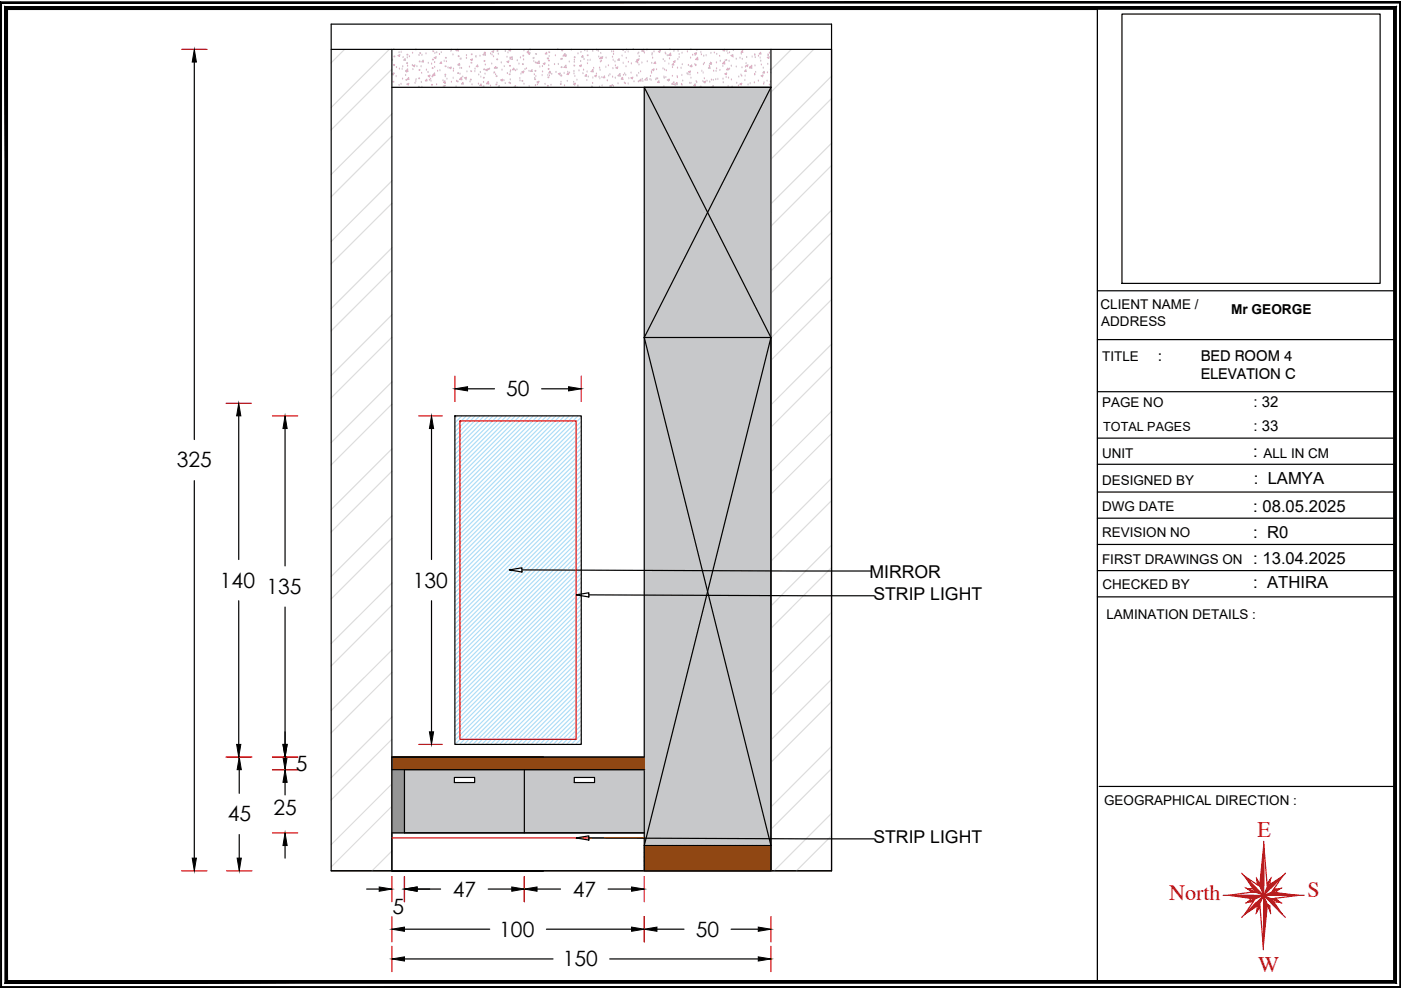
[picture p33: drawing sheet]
<svg xmlns="http://www.w3.org/2000/svg" width="297mm" height="210mm" viewBox="0 0 297 210" stroke-linecap="round" stroke-linejoin="round" font-family="sans-serif">
<defs><g id="words">
<g font-size="4.7" fill="#991b1e">
<text x="266.6" y="177.4">E</text>
<text x="247.9" y="190.7">North</text>
<text x="277.2" y="190.2">S</text>
<text x="266.7" y="206.1">W</text>
</g>
<g font-size="4.5">
<text x="107.3" y="84">50</text>
<text x="37.5" y="99.1">325</text>
<text x="46.6" y="124.6">140</text>
<text x="56.5" y="125.9">135</text>
<text x="87.5" y="124.6">130</text>
<text x="62.7" y="163.4">5</text>
<text x="58" y="172.8">25</text>
<text x="48.3" y="174.1">45</text>
<text x="96" y="190.1">47</text>
<text x="121.4" y="190.1">47</text>
<text x="83.2" y="193.7">5</text>
<text x="105.9" y="198.6">100</text>
<text x="147.5" y="198.6">50</text>
<text x="119.3" y="204.9">150</text>
</g>
<g font-size="3.7">
<text x="184.3" y="122.5">MIRROR</text>
<text x="185.2" y="127.2">STRIP LIGHT</text>
<text x="185.2" y="178.7">STRIP LIGHT</text>
</g>
<g font-size="3.5">
<text x="265.7" y="96.9">:</text>
<text x="265.8" y="102.6">: LAMYA</text>
<text x="265.7" y="108.6">: 08.05.2025</text>
<text x="265.7" y="114">: R0</text>
<text x="265.7" y="119.7">: 13.04.2025</text>
<text x="265.7" y="124.7">: ATHIRA</text>
</g>
<g font-size="3.2">
<text x="245.5" y="76.5">:</text>
<text x="254.6" y="76.5">BED ROOM 4</text>
<text x="254.6" y="80.4">ELEVATION C</text>
<text x="265.8" y="86.4">: 32</text>
<text x="265.8" y="91.4">: 33</text>
</g>
<g font-size="2.9">
<text x="233.3" y="65.5">CLIENT NAME /</text>
<text x="233.5" y="69.2">ADDRESS</text>
<text x="261" y="66.5">Mr GEORGE</text>
<text x="233.7" y="76.5">TITLE</text>
<text x="233.7" y="86.4">PAGE NO</text>
<text x="233.7" y="97">UNIT</text>
<text x="267.9" y="97">ALL IN CM</text>
<text x="233.7" y="102.8">DESIGNED BY</text>
<text x="233.7" y="108.4">DWG DATE</text>
<text x="233.7" y="113.8">REVISION NO</text>
<text x="233.7" y="119.5">FIRST DRAWINGS ON</text>
<text x="233.8" y="124.8">CHECKED BY</text>
<text x="234.6" y="131.2">LAMINATION DETAILS :</text>
<text x="234.1" y="170.7">GEOGRAPHICAL DIRECTION :</text>
</g>
<text font-size="2.7" x="233.9" y="91.3">TOTAL PAGES</text>
</g></defs>
<!-- layer: 0 -->
<g fill="#c7c8ca" stroke="#c7c8ca" stroke-width=".21">
<path d="M163.5 18.5v26.5h-13.5z"/>
<path d="M150 45h13.5v26.6z"/>
<path d="M136.6 18.5l13.4 26.5 13.5-26.5zM136.6 18.5l13.4 26.5h-13.4z"/>
<path d="M136.6 45h13.4l-13.4 26.6zM150 45l-13.4 26.6h26.9z"/>
<path d="M136.6 71.6l26.9 49.3v-49.3zM136.6 71.6l26.9 49.3h-26.9zM136.6 120.9l26.9 .1zM136.6 120.9l26.9 .1z"/>
<path d="M136.6 121l26.9 4.7v-4.7zM136.6 121l26.9 4.7h-26.9zM136.6 125.7h26.9zM136.6 125.7h26.9z"/>
<path d="M136.6 125.7l26.9 53.6v-53.6zM136.6 125.7l26.9 53.6h-26.9z"/>
</g>
<g fill="none" stroke="#c7c8ca" stroke-width=".25">
<path d="M85.8 163.2v.1M85.9 163.2l-.1 .2M86 163.2l-.2 .2M86.1 163.2l-.3 .3M86.2 163.2l-.4 .4M86.3 163.2l-.5 .5M86.4 163.2l-.6 .6M86.5 163.2l-.7 .7M86.6 163.2l-.8 .8M86.7 163.2l-.9 .9M86.8 163.2l-1 1M86.9 163.2l-1.1 1.1"/>
<path d="M87 163.2l-1.2 1.2M87.1 163.2l-1.3 1.3M87.2 163.2l-1.4 1.4M87.2 163.2l-1.4 1.5M87.3 163.2l-1.5 1.6M87.4 163.2l-1.6 1.7M87.5 163.2l-1.7 1.8M87.6 163.2l-1.8 1.9M87.7 163.2l-1.9 2M87.8 163.2l-2 2M87.9 163.2l-2.1 2.1M88 163.2l-2.2 2.2"/>
<path d="M88.1 163.2l-2.3 2.3M88.2 163.2l-2.4 2.4M88.3 163.2l-2.5 2.5M88.4 163.2l-2.6 2.6M88.5 163.2l-2.7 2.7M88.6 163.2l-2.8 2.8M88.7 163.2l-2.9 2.9M88.8 163.2l-3 3M88.9 163.2l-3.1 3.1M88.9 163.2l-3.1 3.2M89 163.2l-3.2 3.3M89.1 163.2l-3.3 3.4"/>
<path d="M89.2 163.2l-3.4 3.5M89.3 163.2l-3.5 3.6M89.4 163.2l-3.6 3.6M89.5 163.2l-3.7 3.8M89.6 163.2l-3.8 3.8M89.7 163.2l-3.9 3.9M89.8 163.2l-4 4M89.9 163.2l-4.1 4.1M90 163.2l-4.2 4.2M90.1 163.2l-4.3 4.3M90.2 163.2l-4.4 4.4M90.3 163.2l-4.5 4.5"/>
<path d="M90.4 163.2l-4.6 4.6M90.5 163.2l-4.7 4.7M90.6 163.2l-4.8 4.8M90.7 163.2l-4.9 4.9M90.7 163.2l-4.9 5M90.9 163.2l-5.1 5.1M90.9 163.2l-5.1 5.2M91 163.2l-5.2 5.3M91.1 163.2l-5.3 5.4M91.2 163.2l-5.4 5.4M91.3 163.2l-5.5 5.6M91.4 163.2l-5.6 5.6"/>
<path d="M91.5 163.2l-5.7 5.7M91.6 163.2l-5.8 5.8M91.7 163.2l-5.9 5.9M91.8 163.2l-6 6M91.9 163.2l-6.1 6.1M92 163.2l-6.2 6.2M92.1 163.2l-6.3 6.3M92.2 163.2l-6.4 6.4M92.3 163.2l-6.5 6.5M92.4 163.2l-6.6 6.6M92.5 163.2l-6.7 6.7M92.5 163.2l-6.7 6.8"/>
<path d="M92.7 163.2l-6.9 6.9M92.7 163.2l-6.9 7M92.8 163.2l-7 7.1M92.9 163.2l-7.1 7.2M93 163.2l-7.2 7.2M93.1 163.2l-7.3 7.4M93.2 163.2l-7.4 7.4M93.3 163.2l-7.5 7.5M93.4 163.2l-7.6 7.6M93.5 163.2l-7.7 7.7M93.6 163.2l-7.8 7.8M93.7 163.2l-7.9 7.9"/>
<path d="M93.8 163.2l-8 8M93.9 163.2l-8.1 8.1M94 163.2l-8.2 8.2M94.1 163.2l-8.3 8.3M94.2 163.2l-8.4 8.4M94.3 163.2l-8.5 8.5M94.3 163.2l-8.5 8.6M94.5 163.2l-8.7 8.7M94.5 163.2l-8.7 8.8M94.6 163.2l-8.8 8.9M94.7 163.2l-8.9 9M94.8 163.2l-9 9"/>
<path d="M94.9 163.2l-9.1 9.2M95 163.2l-9.2 9.2M95.1 163.2l-9.3 9.3M95.2 163.2l-9.4 9.4M95.3 163.2l-9.5 9.5M95.4 163.2l-9.6 9.6M95.5 163.2l-9.7 9.7M95.6 163.2l-9.8 9.8M95.7 163.2l-9.9 9.9M95.8 163.2l-10 10M95.9 163.2l-10.1 10.1M96 163.2l-10.2 10.2"/>
<path d="M96.1 163.2l-10.3 10.3M96.1 163.2l-10.3 10.4M96.3 163.2l-10.5 10.5M96.3 163.2l-10.5 10.6M96.3 164.9l-10.5 10.6M96.3 165l-10.5 10.6M96.3 165.1l-10.5 10.6M96.3 165.2l-10.5 10.6M96.3 165.3l-10.5 10.6M96.3 165.4l-10.5 10.6M96.3 165.5l-10.5 10.5M96.3 165.6l-10.5 10.5"/>
<path d="M96.3 165.6l-10.5 10.6M96.3 165.7l-10.5 10.6M96.3 165.8l-10.5 10.6M96.4 165.9l-10.6 10.6M96.4 163.2l-10.6 10.7M96.5 165.9l-10.7 10.7M96.5 163.2l-10.7 10.8M96.6 165.9l-10.7 10.7M96.6 163.2l-10.8 10.9M96.7 165.9l-10.7 10.7M96.7 163.2l-10.9 11M96.7 165.9l-10.6 10.7"/>
<path d="M96.8 163.2l-11 11M96.8 165.9l-10.6 10.7M96.9 163.2l-11.1 11.1M96.9 165.9l-10.6 10.7M97 163.2l-11.2 11.2M97 165.9l-10.7 10.7M97.1 163.2l-11.3 11.3M97.1 165.9l-10.6 10.7M97.2 163.2l-11.4 11.4M97.2 165.9l-10.7 10.7M97.3 163.2l-11.5 11.5M97.3 165.9l-10.7 10.7"/>
<path d="M97.4 163.2l-11.6 11.6M97.4 165.9l-10.7 10.7M97.5 163.2l-11.7 11.7M97.5 165.9l-10.7 10.7M97.6 163.2l-11.8 11.8M97.6 165.9l-10.7 10.7M97.7 163.2l-11.9 11.9M97.7 165.9l-10.7 10.7M97.8 163.2l-12 12M97.8 165.9l-10.7 10.7M97.9 163.2l-12.1 12.1M97.9 165.9l-10.7 10.7"/>
<path d="M97.9 163.2l-12.1 12.2M98 165.9l-10.7 10.7M98.1 163.2l-1.7 1.6M98.1 165.9l-10.7 10.7M98.1 163.2l-1.6 1.6M98.2 165.9l-10.7 10.7M98.2 163.2l-1.6 1.6M98.3 165.9l-10.7 10.7M98.3 163.2l-1.6 1.6M98.4 165.9l-10.7 10.7M98.4 163.2l-1.6 1.6M98.5 165.9l-10.7 10.7"/>
<path d="M98.5 163.2l-1.6 1.6M98.6 165.9l-10.7 10.7M98.6 163.2l-1.6 1.6M98.6 165.9l-10.6 10.7M98.7 163.2l-1.6 1.6M98.7 165.9l-10.6 10.7M98.8 163.2l-1.6 1.6M98.8 165.9l-10.7 10.7M98.9 163.2l-1.6 1.6M98.9 165.9l-10.6 10.7M99 163.2l-1.6 1.6M99 165.9l-10.7 10.7"/>
<path d="M99.1 163.2l-1.6 1.6M99.1 165.9l-10.7 10.7M99.2 163.2l-1.6 1.6M99.2 165.9l-10.7 10.7M99.3 163.2l-1.7 1.6M99.3 165.9l-10.7 10.7M99.4 163.2l-1.6 1.6M99.4 165.9l-10.7 10.7M99.5 163.2l-1.7 1.6M99.5 165.9l-10.7 10.7M99.6 163.2l-1.7 1.6M99.6 165.9l-10.7 10.7"/>
<path d="M99.7 163.2l-1.7 1.6M99.7 165.9l-10.7 10.7M99.7 163.2l-1.6 1.6M99.8 165.9l-10.7 10.7M99.9 163.2l-1.7 1.6M99.9 165.9l-10.7 10.7M99.9 163.2l-1.6 1.6M100 165.9l-10.7 10.7M100 163.2l-1.6 1.6M100.1 165.9l-10.7 10.7M100.1 163.2l-1.6 1.6M100.2 165.9l-10.7 10.7"/>
<path d="M100.2 163.2l-1.6 1.6M100.3 165.9l-10.7 10.7M100.3 163.2l-1.6 1.6M100.4 165.9l-10.7 10.7M100.4 163.2l-1.6 1.6M100.4 165.9l-10.6 10.7M100.5 163.2l-1.6 1.6M100.5 165.9l-10.6 10.7M100.6 163.2l-1.6 1.6M100.7 163.2l-1.6 1.6M100.8 163.2l-1.6 1.6M100.9 163.2l-1.6 1.6"/>
<path d="M101 163.2l-1.6 1.6M101.1 163.2l-1.6 1.6M101.2 163.2l-1.6 1.6M101.3 163.2l-1.7 1.6M101.4 163.2l-1.7 1.6M101.5 163.2l-1.7 1.6M101.5 163.2l-1.6 1.6M101.6 163.2l-1.6 1.6M101.7 163.2l-1.6 1.6M101.8 163.2l-1.6 1.6M101.9 163.2l-1.6 1.6M102 163.2l-1.6 1.6"/>
<path d="M102.1 163.2l-1.6 1.6M102.2 163.2l-1.6 1.6M102.3 163.2l-1.7 1.7M102.4 163.2l-1.8 1.8M102.5 163.2l-1.9 1.9M102.6 163.2l-2 2M102.7 163.2l-2.1 2M102.8 163.2l-2.2 2.1M102.9 163.2l-2.3 2.2M103 163.2l-2.4 2.3M103.1 163.2l-2.5 2.4M103.2 163.2l-2.6 2.5"/>
<path d="M103.3 163.2l-2.7 2.6M103.3 163.2l-13.4 13.4M103.4 163.2l-13.3 13.4M103.5 163.2l-13.4 13.4M103.6 163.2l-13.4 13.4M103.7 163.2l-13.4 13.4M103.8 163.2l-13.4 13.4M103.9 163.2l-13.4 13.4M104 163.2l-13.4 13.4M104.1 163.2l-13.4 13.4M104.2 163.2l-13.4 13.4M104.3 163.2l-13.4 13.4"/>
<path d="M104.4 163.2l-13.4 13.4M104.5 163.2l-13.4 13.4M104.6 163.2l-13.4 13.4M104.7 163.2l-13.4 13.4M104.8 163.2l-13.4 13.4M104.9 163.2l-13.4 13.4M105 163.2l-13.4 13.4M105.1 163.2l-13.4 13.4M105.2 163.2l-13.4 13.4M105.3 163.2l-13.4 13.4M105.4 163.2l-13.4 13.4M105.5 163.2l-13.4 13.4"/>
<path d="M105.6 163.2l-13.4 13.4M105.7 163.2l-13.4 13.4M105.8 163.2l-13.4 13.4M105.9 163.2l-13.4 13.4M106 163.2l-13.4 13.4M106.1 163.2l-13.4 13.4M106.2 163.2l-13.4 13.4M106.3 163.2l-13.4 13.4M106.4 163.2l-13.4 13.4M106.5 163.2l-13.4 13.4M106.6 163.2l-13.4 13.4M106.7 163.2l-13.4 13.4"/>
<path d="M106.8 163.2l-13.4 13.4M106.9 163.2l-13.4 13.4M107 163.2l-13.4 13.4M107.1 163.2l-13.4 13.4M107.2 163.2l-13.4 13.4M107.3 163.2l-13.4 13.4M107.4 163.2l-13.4 13.4M107.5 163.2l-13.4 13.4M107.6 163.2l-13.4 13.4M107.7 163.2l-13.4 13.4M107.8 163.2l-13.4 13.4M107.9 163.2l-13.4 13.4"/>
<path d="M108 163.2l-13.4 13.4M108.1 163.2l-13.4 13.4M108.2 163.2l-13.4 13.4M108.3 163.2l-13.4 13.4M108.4 163.2l-13.4 13.4M108.5 163.2l-13.4 13.4M108.5 163.2l-13.3 13.4M108.7 163.2l-13.4 13.4M108.8 163.2l-13.4 13.4M108.9 163.2l-13.4 13.4M109 163.2l-13.4 13.4M109.1 163.2l-13.4 13.4"/>
<path d="M109.2 163.2l-13.4 13.4M109.3 163.2l-13.4 13.4M109.4 163.2l-13.4 13.4M109.5 163.2l-13.4 13.4M109.6 163.2l-13.4 13.4M109.7 163.2l-13.4 13.4M109.8 163.2l-13.4 13.4M109.9 163.2l-13.4 13.4M110 163.2l-13.4 13.4M110.1 163.2l-13.4 13.4M110.2 163.2l-13.4 13.4M110.3 163.2l-13.4 13.4"/>
<path d="M110.3 163.2l-13.3 13.4M110.5 163.2l-13.4 13.4M110.6 163.2l-13.4 13.4M110.7 163.2l-13.4 13.4M110.8 163.2l-13.4 13.4M110.9 163.2l-13.4 13.4M111 163.2l-13.4 13.4M111.1 163.2l-13.4 13.4M111.2 163.2l-13.4 13.4M111.3 163.2l-13.4 13.4M111.4 163.2l-13.4 13.4M111.5 163.2l-13.4 13.4"/>
<path d="M111.6 163.2l-13.4 13.4M111.7 163.2l-13.4 13.4M111.8 163.2l-13.4 13.4M111.9 163.2l-13.4 13.4M112 163.2l-13.4 13.4M112.1 163.2l-13.4 13.4M112.1 163.2l-13.3 13.4M112.3 163.2l-13.4 13.4M112.4 163.2l-13.4 13.4M112.5 163.2l-13.4 13.4M112.6 163.2l-13.4 13.4M112.7 163.2l-13.4 13.4"/>
<path d="M112.8 163.2l-13.4 13.4M112.9 163.2l-13.4 13.4M113 163.2l-13.4 13.4M113.1 163.2l-13.4 13.4M113.2 163.2l-13.4 13.4M113.3 163.2l-13.4 13.4M113.4 163.2l-13.4 13.4M113.5 163.2l-13.4 13.4M113.6 163.2l-13.4 13.4M113.7 163.2l-13.4 13.4M113.8 163.2l-13.4 13.4M113.9 163.2l-13.4 13.4"/>
<path d="M113.9 163.2l-13.3 13.4M114.1 163.2l-13.4 13.4M114.2 163.2l-13.4 13.4M114.3 163.2l-13.4 13.4M114.4 163.2l-13.4 13.4M114.5 163.2l-13.4 13.4M114.6 163.2l-13.4 13.4M114.7 163.2l-13.4 13.4M114.8 163.2l-13.4 13.4M114.9 163.2l-13.4 13.4M115 163.2l-13.4 13.4M115.1 163.2l-13.4 13.4"/>
<path d="M115.2 163.2l-13.4 13.4M115.3 163.2l-13.4 13.4M115.4 163.2l-13.4 13.4M115.5 163.2l-13.4 13.4M115.6 163.2l-13.4 13.4M115.7 163.2l-13.4 13.4M115.7 163.2l-13.3 13.4M115.9 163.2l-13.4 13.4M116 163.2l-13.4 13.4M116.1 163.2l-13.4 13.4M116.2 163.2l-13.4 13.4M116.3 163.2l-13.4 13.4"/>
<path d="M116.4 163.2l-13.4 13.4M116.5 163.2l-13.4 13.4M116.6 163.2l-13.4 13.4M116.7 163.2l-13.4 13.4M116.8 163.2l-13.4 13.4M116.9 163.2l-13.4 13.4M117 163.2l-13.4 13.4M117.1 163.2l-13.4 13.4M117.2 163.2l-13.4 13.4M117.3 163.2l-13.4 13.4M117.4 163.2l-13.4 13.4M117.5 163.2l-13.4 13.4"/>
<path d="M117.5 163.2l-13.3 13.4M117.7 163.2l-13.4 13.4M117.7 163.2l-13.3 13.4M117.8 163.2l-13.4 13.4M117.9 163.2l-13.4 13.4M118 163.2l-13.4 13.4M118.1 163.2l-13.4 13.4M118.2 163.2l-13.4 13.4M118.3 163.2l-13.4 13.4M118.4 163.2l-13.4 13.4M118.5 163.2l-13.4 13.4M118.6 163.2l-13.4 13.4"/>
<path d="M118.7 163.2l-13.4 13.4M118.8 163.2l-13.4 13.4M118.9 163.2l-13.4 13.4M119 163.2l-13.4 13.4M119.1 163.2l-13.4 13.4M119.2 163.2l-13.4 13.4M119.3 163.2l-13.4 13.4M119.3 163.2l-13.3 13.4M119.5 163.2l-13.4 13.4M119.5 163.2l-13.3 13.4M119.6 163.2l-13.4 13.4M119.7 163.2l-13.4 13.4"/>
<path d="M119.8 163.2l-13.4 13.4M119.9 163.2l-13.4 13.4M120 163.2l-13.4 13.4M120.1 163.2l-13.4 13.4M120.2 163.2l-13.4 13.4M120.3 163.2l-13.4 13.4M120.4 163.2l-13.4 13.4M120.5 163.2l-13.4 13.4M120.6 163.2l-13.4 13.4M120.7 163.2l-13.4 13.4M120.8 163.2l-13.4 13.4M120.9 163.2l-13.4 13.4"/>
<path d="M121 163.2l-13.4 13.4M121.1 163.2l-13.4 13.4M121.1 163.2l-13.3 13.4M121.2 163.2l-13.3 13.4M121.3 163.2l-13.3 13.4M121.4 163.2l-13.4 13.4M121.5 163.2l-13.4 13.4M121.6 163.2l-13.4 13.4M121.7 163.2l-13.4 13.4M121.8 165l-11.7 11.6M121.8 165.1l-11.6 11.5M121.8 165.1l-11.5 11.5"/>
<path d="M121.8 165.2l-11.4 11.4M121.8 165.3l-11.3 11.3M121.8 165.4l-11.2 11.2M121.8 165.5l-11.1 11.1M121.8 165.6l-11 11M121.8 165.7l-10.9 10.9M121.8 165.8l-10.8 10.8M121.8 165.9l-10.7 10.7M121.8 163.2l-13.4 13.4M121.8 165.9l-10.6 10.7M121.9 163.2l-13.4 13.4M121.9 165.9l-10.6 10.7"/>
<path d="M122 163.2l-13.4 13.4M122 165.9l-10.6 10.7M122.1 163.2l-13.4 13.4M122.1 165.9l-10.7 10.7M122.2 163.2l-13.4 13.4M122.2 165.9l-10.6 10.7M122.3 163.2l-13.4 13.4M122.3 165.9l-10.7 10.7M122.4 163.2l-13.4 13.4M122.4 165.9l-10.7 10.7M122.5 163.2l-13.4 13.4M122.5 165.9l-10.7 10.7"/>
<path d="M122.6 163.2l-13.4 13.4M122.6 165.9l-10.7 10.7M122.7 163.2l-13.4 13.4M122.7 165.9l-10.7 10.7M122.8 163.2l-13.4 13.4M122.8 165.9l-10.7 10.7M122.9 163.2l-13.4 13.4M122.9 165.9l-10.7 10.7M122.9 163.2l-13.3 13.4M123 165.9l-10.7 10.7M123 163.2l-13.3 13.4M123.1 165.9l-10.7 10.7"/>
<path d="M123.1 163.2l-13.3 13.4M123.2 165.9l-10.7 10.7M123.2 163.2l-13.4 13.4M123.3 165.9l-10.7 10.7M123.3 163.2l-13.4 13.4M123.4 165.9l-10.7 10.7M123.4 163.2l-13.4 13.4M123.5 165.9l-10.7 10.7M123.5 163.2l-1.6 1.6M123.6 165.9l-10.7 10.7M123.6 163.2l-1.6 1.6M123.6 165.9l-10.6 10.7"/>
<path d="M123.7 163.2l-1.6 1.6M123.7 165.9l-10.6 10.7M123.8 163.2l-1.6 1.6M123.8 165.9l-10.6 10.7M123.9 163.2l-1.6 1.6M123.9 165.9l-10.7 10.7M124 163.2l-1.6 1.6M124 165.9l-10.6 10.7M124.1 163.2l-1.6 1.6M124.1 165.9l-10.7 10.7M124.2 163.2l-1.7 1.6M124.2 165.9l-10.7 10.7"/>
<path d="M124.3 163.2l-1.7 1.6M124.3 165.9l-10.7 10.7M124.4 163.2l-1.7 1.6M124.4 165.9l-10.7 10.7M124.5 163.2l-1.7 1.6M124.5 165.9l-10.7 10.7M124.6 163.2l-1.7 1.6M124.6 165.9l-10.7 10.7M124.7 163.2l-1.7 1.6M124.7 165.9l-10.7 10.7M124.7 163.2l-1.6 1.6M124.8 165.9l-10.7 10.7"/>
<path d="M124.8 163.2l-1.6 1.6M124.9 165.9l-10.7 10.7M124.9 163.2l-1.6 1.6M125 165.9l-10.7 10.7M125 163.2l-1.6 1.6M125.1 165.9l-10.7 10.7M125.1 163.2l-1.6 1.6M125.2 165.9l-10.7 10.7M125.2 163.2l-1.6 1.6M125.3 165.9l-10.7 10.7M125.3 163.2l-1.6 1.6M125.4 165.9l-10.7 10.7"/>
<path d="M125.4 163.2l-1.6 1.6M125.4 165.9l-10.6 10.7M125.5 163.2l-1.6 1.6M125.5 165.9l-10.6 10.7M125.6 163.2l-1.6 1.6M125.6 165.9l-10.6 10.7M125.7 163.2l-1.6 1.6M125.7 165.9l-10.7 10.7M125.8 163.2l-1.7 1.6M125.8 165.9l-10.6 10.7M125.9 163.2l-1.6 1.6M125.9 165.9l-10.7 10.7"/>
<path d="M126 163.2l-1.7 1.6M126 165.9l-10.7 10.7M126.1 163.2l-1.7 1.6M126.2 163.2l-1.7 1.6M126.3 163.2l-1.7 1.6M126.4 163.2l-1.7 1.6M126.5 163.2l-1.7 1.6M126.5 163.2l-1.6 1.6M126.6 163.2l-1.6 1.6M126.7 163.2l-1.6 1.6M126.8 163.2l-1.6 1.6M126.9 163.2l-1.6 1.6"/>
<path d="M127 163.2l-1.6 1.6M127.1 163.2l-1.6 1.6M127.2 163.2l-1.6 1.6M127.3 163.2l-1.6 1.6M127.4 163.2l-1.6 1.6M127.5 163.2l-1.6 1.6M127.6 163.2l-1.7 1.6M127.7 163.2l-1.6 1.6M127.8 163.2l-1.7 1.7M127.9 163.2l-1.8 1.8M128 163.2l-1.9 1.9M128.1 163.2l-2 2"/>
<path d="M128.2 163.2l-2.1 2.1M128.3 163.2l-2.2 2.2M128.4 163.2l-2.3 2.3M128.4 163.2l-2.3 2.4M128.5 163.2l-2.4 2.5M128.6 163.2l-2.5 2.6M128.7 163.2l-2.6 2.7M128.8 163.2l-13.4 13.4M128.9 163.2l-13.4 13.4M129 163.2l-13.4 13.4M129.1 163.2l-13.4 13.4M129.2 163.2l-13.4 13.4"/>
<path d="M129.3 163.2l-13.4 13.4M129.4 163.2l-13.4 13.4M129.5 163.2l-13.4 13.4M129.6 163.2l-13.4 13.4M129.7 163.2l-13.4 13.4M129.8 163.2l-13.4 13.4M129.9 163.2l-13.4 13.4M130 163.2l-13.4 13.4M130.1 163.2l-13.4 13.4M130.2 163.2l-13.4 13.4M130.3 163.2l-13.3 13.4M130.4 163.2l-13.4 13.4"/>
<path d="M130.5 163.2l-13.4 13.4M130.6 163.2l-13.4 13.4M130.7 163.2l-13.4 13.4M130.8 163.2l-13.4 13.4M130.9 163.2l-13.4 13.4M131 163.2l-13.4 13.4M131.1 163.2l-13.4 13.4M131.2 163.2l-13.4 13.4M131.3 163.2l-13.4 13.4M131.4 163.2l-13.4 13.4M131.5 163.2l-13.4 13.4M131.6 163.2l-13.4 13.4"/>
<path d="M131.7 163.2l-13.4 13.4M131.8 163.2l-13.4 13.4M131.9 163.2l-13.4 13.4M132 163.2l-13.4 13.4M132.2 163.2l-13.4 13.4M132.3 163.2l-13.4 13.4M132.4 163.2l-13.4 13.4M132.5 163.2l-13.4 13.4M132.6 163.2l-13.4 13.4M132.7 163.2l-13.4 13.4M132.8 163.2l-13.4 13.4M132.9 163.2l-13.4 13.4"/>
<path d="M133 163.2l-13.4 13.4M133.1 163.2l-13.4 13.4M133.2 163.2l-13.4 13.4M133.3 163.2l-13.4 13.4M133.4 163.2l-13.4 13.4M133.5 163.2l-13.4 13.4M133.6 163.2l-13.4 13.4M133.7 163.2l-13.4 13.4M133.8 163.2l-13.4 13.4M133.9 163.2l-13.3 13.4M134 163.2l-13.4 13.4M134.1 163.2l-13.4 13.4"/>
<path d="M134.2 163.2l-13.4 13.4M134.3 163.2l-13.4 13.4M134.4 163.2l-13.4 13.4M134.5 163.2l-13.4 13.4M134.6 163.2l-13.4 13.4M134.7 163.2l-13.4 13.4M134.8 163.2l-13.4 13.4M134.9 163.2l-13.4 13.4M135 163.2l-13.4 13.4M135.1 163.2l-13.4 13.4M135.2 163.2l-13.4 13.4M135.3 163.2l-13.4 13.4"/>
<path d="M135.4 163.2l-13.4 13.4M135.5 163.2l-13.4 13.4M135.6 163.2l-13.4 13.4M135.7 163.2l-13.3 13.4M135.8 163.2l-13.4 13.4M135.9 163.2l-13.4 13.4M136 163.2l-13.4 13.4M136.1 163.2l-13.4 13.4M136.2 163.2l-13.4 13.4M136.3 163.2l-13.4 13.4M136.4 163.2l-13.4 13.4M136.5 163.2l-13.4 13.4"/>
<path d="M136.6 163.2l-13.4 13.4M136.6 163.3l-13.3 13.3M136.6 163.4l-13.2 13.2M136.6 163.5l-13.1 13.1M136.6 163.6l-13 13M136.6 163.7l-12.9 12.9M136.6 163.8l-12.8 12.8M136.6 163.8l-12.7 12.8M136.6 163.9l-12.6 12.7M136.6 164l-12.6 12.6M136.6 164.1l-12.5 12.5M136.6 164.2l-12.4 12.4"/>
<path d="M136.6 164.3l-12.3 12.3M136.6 164.4l-12.2 12.2M136.6 164.5l-12.1 12.1M136.6 164.6l-12 12M136.6 164.7l-11.9 11.9M136.6 164.8l-11.8 11.8M136.6 164.9l-11.7 11.7M136.6 165l-11.6 11.6M136.6 165.1l-11.5 11.5M136.6 165.2l-11.4 11.4M136.6 165.3l-11.3 11.3M136.6 165.4l-11.2 11.2"/>
<path d="M136.6 165.5l-11.1 11.1M136.6 165.6l-11 11M136.6 165.6l-10.9 11M136.6 165.7l-10.8 10.9M136.6 165.8l-10.8 10.8M136.6 165.9l-10.7 10.7M136.6 166l-10.6 10.6M136.6 166.1l-10.5 10.5M136.6 166.2l-10.4 10.4M136.6 166.3l-10.3 10.3M136.6 166.4l-10.2 10.2M136.6 166.5l-10.1 10.1"/>
<path d="M136.6 166.6l-10 10M136.6 166.7l-9.9 9.9M136.6 166.8l-9.8 9.8M136.6 166.9l-9.7 9.7M136.6 167l-9.6 9.6M136.6 167.1l-9.5 9.5M136.6 167.2l-9.4 9.4M136.6 167.3l-9.3 9.3M136.6 167.4l-9.2 9.2M136.6 167.4l-9.1 9.2M136.6 167.5l-9 9.1M136.6 167.6l-9 9"/>
<path d="M136.6 167.7l-8.9 8.9M136.6 167.8l-8.8 8.8M136.6 167.9l-8.7 8.7M136.6 168l-8.6 8.6M136.6 168.1l-8.5 8.5M136.6 168.2l-8.4 8.4M136.6 168.3l-8.3 8.3M136.6 168.4l-8.2 8.2M136.6 168.5l-8.1 8.1M136.6 168.6l-8 8M136.6 168.7l-7.9 7.9M136.6 168.8l-7.8 7.8"/>
<path d="M136.6 168.9l-7.7 7.7M136.6 169l-7.6 7.6M136.6 169.1l-7.5 7.5M136.6 169.2l-7.4 7.4M136.6 169.2l-7.3 7.4M136.6 169.3l-7.2 7.3M136.6 169.4l-7.2 7.2M136.6 169.5l-7.1 7.1M136.6 169.6l-7 7M136.6 169.7l-6.9 6.9M136.6 169.8l-6.8 6.8M136.6 169.9l-6.7 6.7"/>
<path d="M136.6 170l-6.6 6.6M136.6 170.1l-6.5 6.5M136.6 170.2l-6.4 6.4M136.6 170.3l-6.3 6.3M136.6 170.4l-6.2 6.2M136.6 170.5l-6.1 6.1M136.6 170.6l-6 6M136.6 170.7l-5.9 5.9M136.6 170.8l-5.8 5.8M136.6 170.9l-5.7 5.7M136.6 171l-5.6 5.6M136.6 171.1l-5.6 5.5"/>
<path d="M136.6 171.1l-5.4 5.5M136.6 171.2l-5.4 5.4M136.6 171.3l-5.3 5.3M136.6 171.4l-5.2 5.2M136.6 171.5l-5.1 5.1M136.6 171.6l-5 5M136.6 171.7l-4.9 4.9M136.6 171.8l-4.8 4.8M136.6 171.9l-4.7 4.7M136.6 172l-4.6 4.6M136.6 172.1l-4.5 4.5M136.6 172.2l-4.4 4.4"/>
<path d="M136.6 172.3l-4.3 4.3M136.6 172.4l-4.2 4.2M136.6 172.5l-4.1 4.1M136.6 172.6l-4 4M136.6 172.7l-3.9 3.9M136.6 172.8l-3.8 3.8M136.6 172.9l-3.8 3.7M136.6 172.9l-3.6 3.7M136.6 173l-3.6 3.6M136.6 173.1l-3.5 3.5M136.6 173.2l-3.4 3.4M136.6 173.3l-3.3 3.3"/>
<path d="M136.6 173.4l-3.2 3.2M136.6 173.5l-3.1 3.1M136.6 173.6l-3 3M136.6 173.7l-2.9 2.9M136.6 173.8l-2.8 2.8M136.6 173.9l-2.7 2.7M136.6 174l-2.6 2.6M136.6 174.1l-2.5 2.5M136.6 174.2l-2.4 2.4M136.6 174.3l-2.3 2.3M136.6 174.4l-2.2 2.2M136.6 174.5l-2.1 2.1"/>
<path d="M136.6 174.6l-2 2M136.6 174.7l-2 1.9M136.6 174.7l-1.8 1.9M136.6 174.9l-1.8 1.7M136.6 174.9l-1.7 1.7M136.6 175l-1.6 1.6M136.6 175.1l-1.5 1.5M136.6 175.2l-1.4 1.4M136.6 175.3l-1.3 1.3M136.6 175.4l-1.2 1.2M136.6 175.5l-1.1 1.1M136.6 175.6l-1 1"/>
<path d="M136.6 175.7l-.9 .9M136.6 175.8l-.8 .8M136.6 175.9l-.7 .7M136.6 176l-.6 .6M136.6 176.1l-.5 .5M136.6 176.2l-.4 .4M136.6 176.3l-.3 .3M136.6 176.4l-.2 .2M136.6 176.5l-.2 .1M136.6 176.5v.1"/>
</g>
<g fill="none" stroke="#000" stroke-width=".25">
<path d="M41.2 13.2v80M70.2 5.1h106.1v179.5h-106.1zM70.2 10.5h106.1M83.1 18.5h80.4M83.1 10.5v174.1M136.6 18.5l26.9 53.1-26.9 107.7h26.9l-26.9-107.7v-53.1h26.9M163.5 10.5v174.1M163.5 18.5l-26.9 53.1M232.7 2v205.8M237.9 3h54.7v57.1h-54.7zM136.6 71.6h26.9v113h-26.9zM232.7 61.7h62.9"/>
<path d="M232.7 72h62.9M50.6 88.2v30.4M60.4 90.9v29.1M91.5 90.9v27.7M96.4 88.2h26.8v69.6h-26.8zM99.1 82.4h5.7M114.8 82.4h5.8M232.7 92.9h62.7M232.7 98.4h62.7M232.7 83.1h62.9M41.2 101.9v80M232.7 104.3h62.7"/>
<path d="M232.7 109.9h62.7M232.7 115.4h62.7M50.6 127.4v30.4M60.4 128.7v31.8M91.5 127.4v27.8M108 120.8l2.7-.4v.9zM110.7 120.8l73.9 .3M122.2 126.1l2.6-.4v.9zM124.8 126.1l60.5 .2M232.7 121h62.7M232.7 126.5h62.7M50.7 163.2v5"/>
<path d="M50.7 176.9v5M60.4 165.9v2.6M60.4 179.3v2.6M83.1 160.5h53.5M83.1 163.2h53.5M83.1 176.6h53.5M85.8 163.2v13.4M96.3 164.8h4.3v1.1h-4.3zM111.2 163.2v13.4M121.8 164.8h4.3v1.1h-4.3zM122.2 177.7l2.6-.5v.9zM124.8 177.7l60.5 .2"/>
<path d="M233.1 166.7h62.7M77.7 188.5h2.7M85.8 197h18M88.4 188.5h5M103.5 188.5h5M113.9 188.5h4.9M115.2 184.6h-32.1h32.1M115.9 197h18M128.9 188.5h5M139.3 197h5.7M155 197h5.8M85.8 203.3h31.4"/>
<path d="M129.3 203.3h31.5"/>
</g>
<g fill="none" stroke="#dcdcdc" stroke-width=".25">
<path d="M73.1 10.5l-2.9 2.8M82.5 10.5l-12.3 12.3M83.1 14.7l-12.9 12.8M167.8 10.5l-4.3 4.3M172.5 10.5l-9 9M176.3 16.1l-12.8 12.9M83.1 24.1l-12.9 12.9M83.1 38.3l-12.9 12.9M83.1 28.9l-12.9 12.8M176.3 30.4l-12.8 12.8M176.3 20.9l-12.8 12.9M176.3 35.1l-12.8 12.9"/>
<path d="M83.1 52.5l-12.9 12.9M83.1 43.1l-12.9 12.8M83.1 57.3l-12.9 12.8M176.3 44.6l-12.8 12.8M176.3 58.8l-12.8 12.8M176.3 49.3l-12.8 12.9M83.1 66.8l-12.9 12.8M83.1 71.5l-12.9 12.9M176.3 73l-12.8 12.8M176.3 63.5l-12.8 12.9M176.3 77.7l-12.8 12.9M83.1 81l-12.9 12.8"/>
<path d="M83.1 95.2l-12.9 12.8M83.1 85.7l-12.9 12.9M83.1 99.9l-12.9 12.9M176.3 87.2l-12.8 12.8M176.3 91.9l-12.8 12.9M83.1 109.4l-12.9 12.9M83.1 114.1l-12.9 12.9M176.3 115.6l-12.8 12.9M176.3 101.4l-12.8 12.9M176.3 106.1l-12.8 12.9M83.1 123.6l-12.9 12.9M83.1 137.8l-12.9 12.9"/>
<path d="M83.1 128.3l-12.9 12.9M176.3 120.3l-12.8 12.9M176.3 129.8l-12.8 12.9M176.3 134.5l-12.8 12.9M83.1 152l-12.9 12.9M83.1 142.6l-12.9 12.8M83.1 156.8l-12.9 12.8M176.3 144l-12.8 12.9M176.3 158.2l-12.8 12.9M176.3 148.8l-12.8 12.8M83.1 166.2l-12.9 12.9M83.1 171l-12.9 12.8"/>
<path d="M176.3 172.4l-12.2 12.2M176.3 163l-12.8 12.8M176.3 177.2l-7.4 7.4M83.1 180.4l-4.2 4.2"/>
</g>
<g fill="none" stroke="#ddb3d4" stroke-width=".25">
<path d="M83.1 15.7l.4-.2-.1 .3zM83.2 12.8h.1M83.5 10.5h.1M83.6 13.9h.1M84 16.2h.1M84.1 14.3h.1M84.4 11.8l.4-.2-.1 .4zM84.6 18.1h.1M84.6 11.2h.1M84.7 14.6h.1M85 17.9h.1M85.1 11.1h.1"/>
<path d="M85.3 14.7h.1M85.4 16.8h.1M85.4 14.2h.1M85.5 12.2h.1M85.9 12.4v.4h-.3zM86 16h.1M86.3 17.8l.4-.1-.1 .3zM86.3 12.3h.1M86.4 14h.1M86.4 14.6l.1 .5h-.5zM86.6 16.5l.1 .3h-.3zM86.8 12h.1"/>
<path d="M87.4 13.9h.1M87.5 11.3h.1M87.6 14.7h.1M87.6 13.9l.4-.1-.2 .3zM88 17.7h.1M88.2 17.3h.1M88.2 10.6h.1M88.2 16.9h.1M88.4 14.1h.1M88.8 11.8h.1M89.3 14.2h.1M89.3 17.5h.1"/>
<path d="M89.4 15.6h.1M89.5 18.5h.1M89.5 11.7h.1M89.7 12.8l.1 .3h-.3zM90.3 11.4h.1M90.4 14.9h.1M90.5 16.8v.3h-.3zM90.7 15.4h.1M90.8 16.1l.4-.1-.2 .3zM90.8 13.4h.1M91.1 17h.1M91.3 16.8h.1"/>
<path d="M91.4 17.2h.1M91.5 13.6h.1M92.1 12.2l.4-.1-.1 .3zM92.1 15.5l.1 .5h-.5zM92.1 13.3h.1M92.1 14.3h.1M92.2 11.3h.1M92.6 18h.1M92.6 11.2h.1M92.8 15.1h.1M93.2 11.5h.1M93.3 15h.1"/>
<path d="M93.6 11.1h.1M93.6 13.1v.4l-.3-.1zM93.9 17.1h.1M94 18.3l.4-.2-.2 .4zM94.2 13h.1M94.3 17.1l.1 .4h-.3zM94.4 16.3h.1M94.6 13.1h.1M94.7 16.8h.1M95 14.4h.1M95.3 14.4l.4-.2-.1 .4zM95.6 10.9h.1"/>
<path d="M95.7 17.4h.1M95.7 10.7h.1M96 11.7h.1M96.1 16.6h.1M96.1 15.1h.1M96.1 14.7h.1M96.6 10.5l.3 .2 .1-.2-.3 .2 .5 .1v-.3M96.7 18.4h.1M96.8 17.2h.1M97.4 13.5l.1 .3h-.4zM97.5 14.5h.1M97.5 15.7h.1"/>
<path d="M97.6 12.5h.1M97.8 12.5h.1M97.8 16.4l.1 .5-.5-.1zM97.9 14.5h.1M98.1 16.3h.1M98.2 17.5v.3h-.3zM98.5 16.5l.4-.1-.2 .3zM98.8 16.9h.1M98.9 12.4h.1M98.9 11.8h.1M99 15.2h.1M99.5 14.2h.1"/>
<path d="M99.7 17.4h.1M99.8 12.7l.4-.2-.1 .3zM100.1 18h.1M100.7 15.2h.1M100.7 14.6h.1M100.9 12h.1M100.9 12.1h.1M101.2 13.8l.1 .3h-.3zM101.4 17.8h.1M101.5 15.9h.1M101.8 11.9h.1M101.8 15.4h.1"/>
<path d="M101.9 16.4h.1M102 17.8l.1 .4-.4-.1zM102.4 11.6l.5-.4v.5zM102.5 17.5h.1M102.8 15.7h.1M102.9 13.8h.1M103 14.8l.4-.1-.1 .3zM103.5 17.5h.1M103.6 17.3v.5l-.4-.1zM103.6 14.8h.1M103.8 14.7h.1M104 18.2h.1"/>
<path d="M104 11.4h.1M104.3 13.6h.1M104.3 10.9l.4-.1-.2 .3zM104.3 11.7h.1M104.6 12h.1M104.7 15.5h.1M104.9 15.4h.1M105.1 15.8h.1M105.1 14.1l.1 .4-.4-.1zM105.4 17.6h.1M105.6 11.5h.1M105.8 18.2l.1 .3h-.3z"/>
<path d="M106.2 17l.4-.2-.1 .3zM106.3 13.3h.1M106.4 14.9h.1M106.8 17.1h.1M106.9 14.1h.1M107.1 17.7h.1M107.1 10.9h.1M107.5 12.1h.1M107.5 13.1l.4-.2-.1 .4zM107.6 15.6h.1M107.7 11.2h.1M108.1 10.5l-.2 .2 .4 .1-.1-.3"/>
<path d="M108.2 16.9h.1M108.2 15.3h.1M108.2 17.7h.1M108.3 15h.1M108.6 12.1v.5l-.5-.1zM108.9 14.5l.1 .3h-.3zM109 18.5l.3-.3v.3M109.3 15h.1M109.6 14.8h.1M109.7 12.9h.1M109.7 18.5h.1M110 13.6h.1"/>
<path d="M110.2 16.7h.1M110.2 17.2h.1M110.3 12.3h.1M110.4 15.7h.1M110.7 15.2l.4-.1-.1 .3zM111 12.7h.1M111.1 10.8h.1M111.1 17.9h.1M111.3 14.7h.1M111.6 14.6h.1M112 11.3l.4-.1-.1 .3zM112 10.8l.1 .3h-.3z"/>
<path d="M112.2 15.1h.1M112.2 18.3h.1M112.4 10.6h.1M112.8 14.8v.3h-.3zM113 12.4h.1M113.2 13.1h.1M113.2 12.4h.1M113.3 15.8h.1M113.4 16.6h.1M113.5 18.2h.1M113.6 16.2h.1M113.9 13.4l.4 .1v-.6l-.4 .5"/>
<path d="M113.9 17.4l.4-.2-.1 .4zM113.9 18h.1M114.5 14.2h.1M114.9 16h.1M115 14.1h.1M115 15.3h.1M115.2 13.5l.4-.1-.1 .3zM115.6 17.9h.1M115.9 11.1v.3h-.3zM116.1 12.5h.1M116.1 16h.1M116.3 12.5h.1"/>
<path d="M116.3 13.9h.1M116.4 12h.1M116.5 16.1h.1M116.6 15.1l.1 .4-.3-.1zM116.8 18.1h.1M117 15.8h.1M117.6 13.7h.1M117.8 11.8h.1M117.9 15.4h.1M118.3 10.5h.1M118.4 13.7h.1M118.4 15.7l.4-.2-.2 .3z"/>
<path d="M118.9 12.6h.1M118.9 17.4h.1M119 16.1h.1M119.4 12h.1M119.6 15.6h.1M119.7 18.2h.1M119.7 11.8l.4-.2-.1 .4zM119.7 11.4l.1 .4-.3-.1zM119.8 11.5h.1M120 13.8l.1 .5h-.5zM120.3 17.3h.1M120.4 15.3h.1"/>
<path d="M120.5 15.5v.3h-.3zM120.7 13.1h.1M120.7 15.5h.1M121.1 10.6h.1M121.6 17.8l.4-.1-.2 .3zM121.6 17.5h.1M121.7 15.1h.1M121.7 15.7h.1M121.8 13.2h.1M121.8 12.8h.1M121.9 16.2h.1M122.3 17h.1"/>
<path d="M122.5 18.2h.1M122.5 11.4h.1M122.5 18.3h.1M122.8 15h.1M122.9 13.9l.4-.1-.1 .3zM123.1 13h.1M123.2 11.1h.1M123.6 11.8v.3h-.3zM123.6 15.6h.1M123.7 14.9h.1M123.8 12.6h.1M124 10.7h.1"/>
<path d="M124.3 15.8l.1 .3h-.4zM124.4 17.1h.1M124.5 15.3h.1M124.5 10.9h.1M124.6 13.5h.1M124.6 12.9h.1M124.7 16.3h.1M125.1 12.8h.1M125.4 18.5h.1M125.6 18.5h.1M125.7 17.7h.1M125.7 10.9h.1"/>
<path d="M125.7 16.5h.1M125.7 14.7l.1 .5h-.5zM125.9 14.5h.1M126.1 16.1l.4-.1-.1 .3zM126.5 15.7h.1M126.5 10.7h.1M126.8 10.9h.1M126.9 12.1h.1M127 16.4h.1M127.1 14.4h.1M127.1 18.5h.1M127.2 16.7h.1"/>
<path d="M127.2 14.9h.1M127.3 13.1h.1M127.4 11.3h.1M127.4 12.2l.4-.1-.1 .3zM127.4 12.1l.1 .3h-.3zM127.5 13h.1M127.6 16.4h.1M127.7 18.2h.1M128.2 16.1v.4h-.3zM128.4 14.3h.1M128.5 12.3h.1M128.8 17.1h.1"/>
<path d="M129 13.9h.1M129.1 16.1h.1M129.3 18.2l.4-.1-.2 .3zM129.3 15.8h.1M129.7 11h.1M129.8 18.1h.1M129.9 12.1h.1M129.9 16.4h.1M129.9 14.6h.1M130 12.8h.1M130.1 18.3h.1M130.1 11h.1"/>
<path d="M130.1 11.5h.1M130.4 13.1h.1M130.5 16.6h.1M130.5 14h.1M130.6 14.4l.4-.2-.1 .3zM131 17.8h.1M131.2 12.4l.1 .4h-.3zM131.5 15.6v.5h-.5zM131.9 11.9h.1M131.9 16.6h.1M131.9 10.5l.3 .2v-.2M132 16.5l.1 .3h-.4z"/>
<path d="M132.1 13.4h.1M132.2 16h.1M132.4 17.6h.1M132.4 15.7h.1M132.6 11.1h.1M132.6 17.7h.1M132.7 16h.1M132.7 14.2h.1M132.8 12.4h.1M132.8 10.6h.1M133.2 17.8h.1M133.2 11h.1"/>
<path d="M133.2 13.2h.1M133.3 16.7h.1M133.8 16.5l.4-.1-.1 .3zM133.8 15.5h.1M133.9 13.5h.1M134.3 10.5h.1M134.4 17.3h.1M135 16.1h.1M135.1 16.1h.1M135.1 12.8l.1 .3h-.4zM135.1 12.6l.4-.1-.1 .3zM135.2 13.4h.1"/>
<path d="M135.2 12.9h.1M135.3 11.4h.1M135.3 17.3h.1M135.4 15.6h.1M135.4 11.2h.1M135.5 13.8h.1M135.5 12h.1M135.8 15.2h.1M135.8 16.8l.1 .4-.3-.1zM136.1 13.3h.1M136.2 16.8h.1M136.3 17.2h.1"/>
<path d="M136.4 10.5l-.4 .3 .5 .1v-.4M136.6 11.3h.1M136.7 16.9l.5-.4v.5l-.5-.1M137.1 10.6h.1M137.2 13.1h.1M137.8 16.9h.1M137.9 16.2h.1M138.1 17h.1M138.1 15.2h.1M138.1 15.5h.1M138.2 13.4h.1M138.2 11.7h.1"/>
<path d="M138.3 11.4h.1M138.3 14.8l.4-.2-.1 .4zM138.4 12.3h.1M138.6 11h.1M138.9 13.5h.1M138.9 13.1l.1 .4-.3-.1zM139 16.9h.1M139.1 16.7h.1M139.2 14.8h.1M139.4 16.7h.1M139.6 10.9l.4-.1-.1 .3zM139.7 17.2v.3h-.3z"/>
<path d="M140 10.7h.1M140.6 14.6h.1M140.6 12.7h.1M140.8 18.4h.1M140.8 16.3h.1M140.8 16.6h.1M140.9 14.8h.1M141 13h.1M141 11.3h.1M141.1 11.5h.1M141.2 16.4h.1M141.3 15h.1"/>
<path d="M141.5 11.8h.1M141.5 16.9l.4-.1-.1 .3zM141.8 13.6h.1M141.9 17.1h.1M142 12.5h.1M142 10.5h.1M142.2 11.3v.5l-.4-.1zM142.5 17.8l.4-.4v.5zM142.6 16.2h.1M142.6 14.3h.1M142.8 13.5v.3h-.3zM142.8 13.1l.4-.2-.1 .3z"/>
<path d="M142.9 10.9h.1M143.1 18.1h.1M143.5 18h.1M143.5 17.5l.1 .3h-.3zM143.6 16.2h.1M143.6 16.5h.1M143.6 14.4h.1M143.7 12.7h.1M143.8 10.9h.1M144 12.2h.1M144 11.6h.1M144.4 14.5h.1"/>
<path d="M144.5 17.9h.1M144.6 16h.1M144.6 18h.1M144.6 11.3h.1M144.7 13.7h.1M144.7 17.2h.1M145.7 15.6h.1M145.7 11h.1M145.9 15.8h.1M146 13.9h.1M146 15.2l.4-.1-.2 .3zM146.2 17.7h.1"/>
<path d="M146.3 15.9h.1M146.4 14.1h.1M146.4 12.3h.1M146.5 10.5h.1M146.5 16.6h.1M146.5 17.7h.1M146.6 13.8l.1 .3h-.3zM146.9 11.7h.1M147.3 11.3l.4-.1-.1 .3zM147.3 13.7h.1M147.4 11.8h.1M147.4 17.8v.4l-.3-.1z"/>
<path d="M147.5 13.8h.1M147.5 13.9h.1M147.6 17.3h.1M147.7 17.5h.1M147.8 10.7h.1M147.9 12.2v.5l-.4-.1zM147.9 15.6h.1M148.4 18.5l.2-.2v.2M148.6 11.1h.1M148.7 11.6h.1M148.8 15.1h.1M149 17.3h.1"/>
<path d="M149.1 15.5h.1M149.1 13.7h.1M149.2 17.4l.4-.2-.1 .4zM149.2 11.9h.1M149.3 16.7h.1M149.3 13.4h.1M149.7 11.8h.1M149.9 17.2h.1M150.4 14h.1M150.5 14.1v.4l-.3-.1zM150.5 17.4h.1M150.5 13.5l.4-.2-.1 .4z"/>
<path d="M150.7 13.4h.1M150.7 11.3h.1M150.8 17h.1M151.2 18.2l.1 .3h-.4zM151.2 17h.1M151.3 15.1h.1M151.5 11.2h.1M151.8 16.9h.1M151.8 15.1h.1M151.9 13.3h.1M151.9 14.6h.1M152 11.5h.1"/>
<path d="M152.2 16.8h.1M152.6 12h.1M152.6 14.9h.1M152.7 13h.1M153.3 14.1h.1M153.3 16.8h.1M153.3 17.5h.1M153.5 10.5l.1 .3-.3-.1zM153.6 13.1l.1 .5-.5-.1zM153.7 15.7l.4-.2-.1 .3zM153.8 12.9h.1M154 16.4h.1"/>
<path d="M154.1 12.8h.1M154.1 10.9h.1M154.3 11.4h.1M154.3 14.5l.1 .3h-.3zM154.4 18.3h.1M154.5 16.5h.1M154.5 14.8h.1M154.6 13h.1M154.7 14.7h.1M154.7 11.2h.1M155 11.8l.4-.2-.1 .4zM155.1 14h.1"/>
<path d="M155.1 18.5h-.1M155.1 16.9h.1M155.2 18.5h.1M155.4 12.1h.1M155.5 10.7h.1M156.1 12.5h.1M156.1 14.2h.1M156.2 17.7h.1M156.6 18.3h.1M156.6 16.3h.1M156.9 12.3h.1M156.9 17.8l.4-.1-.2 .3z"/>
<path d="M157.1 15.9h.1M157.2 11.5h.1M157.2 17.9h.1M157.3 16.1h.1M157.3 14.4h.1M157.4 12.6h.1M157.4 10.8l.1 .3h-.4zM157.4 10.8h.1M157.9 17.1h.1M158 16.1h.1M158.1 14.2h.1M158.1 14.8l.1 .3h-.3z"/>
<path d="M158.2 13.5h.1M158.2 13.9l.4-.1-.1 .3zM158.3 12.2h.1M158.6 18h.1M159 14.3h.1M159.1 17.8h.1M159.3 13.9l.1 .5h-.5zM159.4 14h.1M159.5 12.1h.1M159.9 17.6h.1M160 15.8h.1M160 11.6h.1"/>
<path d="M160 15.9h.1M160 11.8h.1M160.1 14h.1M160.1 12.2h.1M160.2 15.4h.1M160.8 17.2h.1M160.8 11.9h.1M161.2 12.3h.1M161.3 11.1v.3h-.3zM161.3 13h.1M161.4 16.1l.4-.2-.1 .3zM161.4 13.8h.1"/>
<path d="M161.8 14.4h.1M161.9 17.9h.1M162 17.6h.1M162 15.1l.1 .4-.4-.1zM162.7 17.2h.1M162.7 12.2l.4-.1-.1 .3zM162.7 15.4h.1M162.8 13.6h.1M162.8 11.7h.1M162.8 11.9h.1M162.9 11.7h.1M163.1 18h.1"/>
<path d="M163.1 11.3h.1M163.3 17.4h.1M163.4 14.8h.1M163.4 15.4h.1"/>
</g>
<g fill="#ddb3d4" stroke="#ddb3d4" stroke-width=".21">
<circle cx="83.6" cy="12" r=".11"/>
<circle cx="83.5" cy="13.8" r=".11"/>
<circle cx="86.4" cy="11.6" r=".11"/>
<circle cx="83.5" cy="15.6" r=".11"/>
<circle cx="86.3" cy="13.4" r=".11"/>
<circle cx="89.1" cy="11.3" r=".11"/>
<circle cx="83.4" cy="17.3" r=".11"/>
<circle cx="86.2" cy="15.2" r=".11"/>
<circle cx="89" cy="13" r=".11"/>
<circle cx="91.8" cy="10.9" r=".11"/>
<circle cx="86.1" cy="16.9" r=".11"/>
<circle cx="88.9" cy="14.8" r=".11"/>
<circle cx="91.8" cy="12.6" r=".11"/>
<circle cx="88.9" cy="16.6" r=".11"/>
<circle cx="91.7" cy="14.4" r=".11"/>
<circle cx="94.5" cy="12.3" r=".11"/>
<circle cx="88.8" cy="18.4" r=".11"/>
<circle cx="91.7" cy="16.2" r=".11"/>
<circle cx="94.5" cy="14" r=".11"/>
<circle cx="97.2" cy="11.9" r=".11"/>
<circle cx="91.6" cy="18" r=".11"/>
<circle cx="94.4" cy="15.8" r=".11"/>
<circle cx="97.2" cy="13.7" r=".11"/>
<circle cx="100" cy="11.5" r=".11"/>
<circle cx="94.3" cy="17.6" r=".11"/>
<circle cx="97.1" cy="15.5" r=".11"/>
<circle cx="100" cy="13.3" r=".11"/>
<circle cx="102.8" cy="11.1" r=".11"/>
<circle cx="97.1" cy="17.3" r=".11"/>
<circle cx="99.9" cy="15.1" r=".11"/>
<circle cx="102.7" cy="12.9" r=".11"/>
<circle cx="105.5" cy="10.8" r=".11"/>
<circle cx="99.8" cy="16.9" r=".11"/>
<circle cx="102.6" cy="14.7" r=".11"/>
<circle cx="105.4" cy="12.6" r=".11"/>
<circle cx="102.6" cy="16.5" r=".11"/>
<circle cx="105.3" cy="14.4" r=".11"/>
<circle cx="108.2" cy="12.2" r=".11"/>
<circle cx="102.5" cy="18.3" r=".11"/>
<circle cx="105.3" cy="16.1" r=".11"/>
<circle cx="108.1" cy="14" r=".11"/>
<circle cx="110.9" cy="11.8" r=".11"/>
<circle cx="105.2" cy="17.9" r=".11"/>
<circle cx="108.1" cy="15.7" r=".11"/>
<circle cx="110.9" cy="13.6" r=".11"/>
<circle cx="113.6" cy="11.4" r=".11"/>
<circle cx="108" cy="17.5" r=".11"/>
<circle cx="110.8" cy="15.4" r=".11"/>
<circle cx="113.6" cy="13.2" r=".11"/>
<circle cx="116.4" cy="11.1" r=".11"/>
<circle cx="110.7" cy="17.2" r=".11"/>
<circle cx="113.5" cy="15" r=".11"/>
<circle cx="116.4" cy="12.8" r=".11"/>
<circle cx="119.2" cy="10.7" r=".11"/>
<circle cx="113.5" cy="16.8" r=".11"/>
<circle cx="116.3" cy="14.6" r=".11"/>
<circle cx="119.1" cy="12.5" r=".11"/>
<circle cx="116.2" cy="16.4" r=".11"/>
<circle cx="119.1" cy="14.2" r=".11"/>
<circle cx="121.8" cy="12.1" r=".11"/>
<circle cx="116.2" cy="18.2" r=".11"/>
<circle cx="119" cy="16" r=".11"/>
<circle cx="121.8" cy="13.9" r=".11"/>
<circle cx="124.6" cy="11.7" r=".11"/>
<circle cx="118.9" cy="17.8" r=".11"/>
</g>
<g fill="#fff" stroke="#fff" stroke-width=".21">
<path d="M122.2 89.3h1v31.6z"/>
<path d="M97.5 89.3l24.7 31.1v-31.1zM97.5 89.3l24.7 31.1h-24.7z"/>
<path d="M97.5 120.4l21.2 .4 2.7-.4zM97.5 120.4l21.2 .4h-21.2z"/>
<path d="M121.4 120.4l.8 .4v-.4zM121.4 120.4l.8 .4h-.9zM121.3 120.8l.9 .1zM121.3 120.8l.9 .1z"/>
<path d="M97.5 120.8l21.3 .1zM97.5 120.8l21.3 .1z"/>
<path d="M121.3 120.9l.9 .4v-.4zM121.3 120.9l.9 .4h-.9z"/>
<path d="M97.5 120.9l23.8 .4-2.5-.4zM97.5 120.9l23.8 .4h-23.8z"/>
<path d="M97.5 121.3l24.7 35.5v-35.5zM97.5 121.3l24.7 35.5h-24.7z"/>
<path d="M96.4 88.2l26.8 1.1v-1.1zM96.4 88.2l26.8 1.1h-26.8z"/>
<path d="M122.2 120.9h1zM122.2 120.9h1zM122.2 89.3l1 31.6h-1z"/>
<path d="M122.2 120.9l1 35.9v-35.9zM122.2 120.9l1 35.9h-1z"/>
<path d="M96.4 89.3l1.1 67.5v-67.5zM96.4 89.3l1.1 67.5h-1.1z"/>
<path d="M96.4 156.8l26.8 1v-1zM96.4 156.8l26.8 1h-26.8z"/>
</g>
<g fill="none" stroke="#adddf7" stroke-width=".25">
<path d="M97 88.2l-.6 .5M97.9 88.2l-1.5 1.5M98.9 88.2l-2.5 2.4M99.8 88.2l-3.4 3.4M100.8 88.2l-4.4 4.3M101.7 88.2l-5.3 5.2M102.7 88.2l-6.3 6.2M103.6 88.2l-7.2 7.1M104.5 88.2l-8.1 8.1M105.5 88.2l-9.1 9M106.5 88.2l-10.1 10M107.4 88.2l-11 10.9"/>
<path d="M108.3 88.2l-11.9 11.9M109.3 88.2l-12.9 12.8M110.2 88.2l-13.8 13.8M111.2 88.2l-14.8 14.7M112.1 88.2l-15.7 15.7M113.1 88.2l-16.7 16.6M114 88.2l-17.6 17.6M115 88.2l-18.6 18.5M115.9 88.2l-19.5 19.4M116.9 88.2l-20.5 20.4M117.8 88.2l-21.4 21.4M118.8 88.2l-22.4 22.3"/>
<path d="M119.7 88.2l-23.3 23.2M120.7 88.2l-24.3 24.2M121.6 88.2l-25.2 25.1M122.5 88.2l-26.1 26.1M123.2 88.4l-26.8 26.8M123.2 89.4l-26.8 26.8M123.2 90.3l-26.8 26.8M123.2 91.3l-26.8 26.8M123.2 92.2l-26.8 26.8M123.2 93.2l-26.8 26.8M123.2 94.1l-26.8 26.8M123.2 95.1l-26.8 26.8"/>
<path d="M123.2 96l-26.8 26.8M123.2 97l-26.8 26.8M123.2 97.9l-26.8 26.8M123.2 98.9l-26.8 26.8M123.2 99.8l-26.8 26.8M123.2 119.7l-26.8 26.8M123.2 100.7l-26.8 26.8M123.2 101.7l-26.8 26.8M123.2 102.7l-26.8 26.7M123.2 103.6l-26.8 26.8M123.2 104.5l-26.8 26.8M123.2 105.5l-26.8 26.8"/>
<path d="M123.2 106.4l-26.8 26.8M123.2 107.4l-26.8 26.8M123.2 108.3l-26.8 26.8M123.2 109.3l-26.8 26.8M123.2 110.2l-26.8 26.8M123.2 111.2l-26.8 26.8M123.2 112.1l-26.8 26.8M123.2 113.1l-26.8 26.8M123.2 114l-26.8 26.8M123.2 115l-26.8 26.7M123.2 115.9l-26.8 26.8M123.2 116.9l-3.8 3.8"/>
<path d="M123.2 117.8l-2.7 2.7M123.2 118.8l-1.9 1.8M119.2 120.9l-22.8 22.8M120 121l-23.6 23.6M120.8 121.2l-24.4 24.3M123.2 120.6l-26.8 26.8M123.2 121.6l-26.8 26.8M123.2 122.5l-26.8 26.8M123.2 123.5l-26.8 26.8M123.2 124.4l-26.8 26.8M123.2 125.4l-26.8 26.8M123.2 126.3l-26.8 26.8"/>
<path d="M123.2 127.3l-26.8 26.8M123.2 128.2l-26.8 26.8M123.2 129.2l-26.8 26.8M123.2 130.1l-26.8 26.8M123.2 131.1l-26.7 26.7M123.2 132l-25.8 25.8M123.2 133l-24.8 24.8M123.2 133.9l-23.9 23.9M123.2 134.8l-22.9 23M123.2 135.8l-22 22M123.2 136.8l-21 21M123.2 137.7l-20.1 20.1"/>
<path d="M123.2 138.7l-19.2 19.1M123.2 139.6l-18.2 18.2M123.2 140.5l-17.3 17.3M123.2 141.5l-16.3 16.3M123.2 142.4l-15.4 15.4M123.2 143.4l-14.4 14.4M123.2 144.3l-13.5 13.5M123.2 145.3l-12.5 12.5M123.2 146.2l-11.6 11.6M123.2 147.2l-10.6 10.6M123.2 148.1l-9.7 9.7M123.2 149.1l-8.7 8.7"/>
<path d="M123.2 150l-7.8 7.8M123.2 151l-6.8 6.8M123.2 151.9l-5.9 5.9M123.2 152.9l-5 4.9M123.2 153.8l-4 4M123.2 154.7l-3.1 3.1M123.2 155.7l-2.1 2.1M123.2 156.6l-1.2 1.2M123.2 157.6l-.2 .2"/>
</g>
<g fill="none" stroke="#904713" stroke-width=".25">
<path d="M83.1 160.5h.1M83.2 160.5l-.1 .1M83.3 160.5l-.2 .2M83.4 160.5l-.3 .3M83.5 160.5l-.4 .4M83.6 160.5l-.5 .5M83.7 160.5l-.6 .6M83.8 160.5l-.7 .7M83.9 160.5l-.8 .8M84 160.5l-.9 .9M84.1 160.5l-1 1M84.1 160.5l-1 1.1"/>
<path d="M84.3 160.5l-1.2 1.2M84.3 160.5l-1.2 1.3M84.4 160.5l-1.3 1.4M84.5 160.5l-1.4 1.5M84.6 160.5l-1.5 1.5M84.7 160.5l-1.6 1.7M84.8 160.5l-1.7 1.7M84.9 160.5l-1.8 1.8M85 160.5l-1.9 1.9M85.1 160.5l-2 2M85.2 160.5l-2.1 2.1M85.3 160.5l-2.2 2.2"/>
<path d="M85.4 160.5l-2.3 2.3M85.5 160.5l-2.4 2.4M85.6 160.5l-2.5 2.5M85.7 160.5l-2.6 2.6M85.8 160.5l-2.7 2.7M85.9 160.5l-2.7 2.7M85.9 160.5l-2.6 2.7M86 160.5l-2.6 2.7M86.1 160.5l-2.7 2.7M86.2 160.5l-2.6 2.7M86.3 160.5l-2.7 2.7M86.4 160.5l-2.7 2.7"/>
<path d="M86.5 160.5l-2.7 2.7M86.6 160.5l-2.7 2.7M86.7 160.5l-2.7 2.7M86.8 160.5l-2.7 2.7M86.9 160.5l-2.7 2.7M87 160.5l-2.7 2.7M87.1 160.5l-2.7 2.7M87.2 160.5l-2.7 2.7M87.3 160.5l-2.7 2.7M87.4 160.5l-2.7 2.7M87.5 160.5l-2.7 2.7M87.6 160.5l-2.7 2.7"/>
<path d="M87.7 160.5l-2.7 2.7M87.7 160.5l-2.6 2.7M87.8 160.5l-2.6 2.7M87.9 160.5l-2.7 2.7M88 160.5l-2.6 2.7M88.1 160.5l-2.7 2.7M88.2 160.5l-2.7 2.7M88.3 160.5l-2.7 2.7M88.4 160.5l-2.7 2.7M88.5 160.5l-2.7 2.7M88.6 160.5l-2.7 2.7M88.7 160.5l-2.7 2.7"/>
<path d="M88.8 160.5l-2.7 2.7M88.9 160.5l-2.7 2.7M89 160.5l-2.7 2.7M89.1 160.5l-2.7 2.7M89.2 160.5l-2.7 2.7M89.3 160.5l-2.7 2.7M89.4 160.5l-2.7 2.7M89.5 160.5l-2.7 2.7M89.5 160.5l-2.6 2.7M89.6 160.5l-2.6 2.7M89.7 160.5l-2.6 2.7M89.8 160.5l-2.6 2.7"/>
<path d="M89.9 160.5l-2.7 2.7M90 160.5l-2.7 2.7M90.1 160.5l-2.7 2.7M90.2 160.5l-2.7 2.7M90.3 160.5l-2.7 2.7M90.4 160.5l-2.7 2.7M90.5 160.5l-2.7 2.7M90.6 160.5l-2.7 2.7M90.7 160.5l-2.7 2.7M90.8 160.5l-2.7 2.7M90.9 160.5l-2.7 2.7M91 160.5l-2.7 2.7"/>
<path d="M91.1 160.5l-2.7 2.7M91.2 160.5l-2.7 2.7M91.3 160.5l-2.7 2.7M91.3 160.5l-2.6 2.7M91.4 160.5l-2.6 2.7M91.5 160.5l-2.6 2.7M91.6 160.5l-2.7 2.7M91.7 160.5l-2.7 2.7M91.8 160.5l-2.7 2.7M91.9 160.5l-2.7 2.7M92 160.5l-2.7 2.7M92.1 160.5l-2.7 2.7"/>
<path d="M92.2 160.5l-2.7 2.7M92.3 160.5l-2.7 2.7M92.4 160.5l-2.7 2.7M92.5 160.5l-2.7 2.7M92.6 160.5l-2.7 2.7M92.7 160.5l-2.7 2.7M92.8 160.5l-2.7 2.7M92.9 160.5l-2.7 2.7M92.9 160.5l-2.6 2.7M93.1 160.5l-2.7 2.7M93.1 160.5l-2.6 2.7M93.2 160.5l-2.6 2.7"/>
<path d="M93.3 160.5l-2.6 2.7M93.4 160.5l-2.7 2.7M93.5 160.5l-2.6 2.7M93.6 160.5l-2.7 2.7M93.7 160.5l-2.7 2.7M93.8 160.5l-2.7 2.7M93.9 160.5l-2.7 2.7M94 160.5l-2.7 2.7M94.1 160.5l-2.7 2.7M94.2 160.5l-2.7 2.7M94.3 160.5l-2.7 2.7M94.4 160.5l-2.7 2.7"/>
<path d="M94.5 160.5l-2.7 2.7M94.6 160.5l-2.7 2.7M94.7 160.5l-2.7 2.7M94.7 160.5l-2.6 2.7M94.9 160.5l-2.7 2.7M94.9 160.5l-2.6 2.7M95 160.5l-2.6 2.7M95.1 160.5l-2.6 2.7M95.2 160.5l-2.7 2.7M95.3 160.5l-2.6 2.7M95.4 160.5l-2.7 2.7M95.5 160.5l-2.7 2.7"/>
<path d="M95.6 160.5l-2.7 2.7M95.7 160.5l-2.7 2.7M95.8 160.5l-2.7 2.7M95.9 160.5l-2.7 2.7M96 160.5l-2.7 2.7M96.1 160.5l-2.7 2.7M96.2 160.5l-2.7 2.7M96.3 160.5l-2.7 2.7M96.4 160.5l-2.7 2.7M96.5 160.5l-2.7 2.7M96.5 160.5l-2.6 2.7M96.7 160.5l-2.7 2.7"/>
<path d="M96.7 160.5l-2.6 2.7M96.8 160.5l-2.6 2.7M96.9 160.5l-2.6 2.7M97 160.5l-2.7 2.7M97.1 160.5l-2.6 2.7M97.2 160.5l-2.7 2.7M97.3 160.5l-2.7 2.7M97.4 160.5l-2.7 2.7M97.5 160.5l-2.7 2.7M97.6 160.5l-2.7 2.7M97.7 160.5l-2.7 2.7M97.8 160.5l-2.7 2.7"/>
<path d="M97.9 160.5l-2.7 2.7M98 160.5l-2.7 2.7M98.1 160.5l-2.7 2.7M98.2 160.5l-2.7 2.7M98.3 160.5l-2.7 2.7M98.3 160.5l-2.6 2.7M98.5 160.5l-2.7 2.7M98.5 160.5l-2.6 2.7M98.6 160.5l-2.6 2.7M98.7 160.5l-2.6 2.7M98.8 160.5l-2.7 2.7M98.9 160.5l-2.6 2.7"/>
<path d="M99 160.5l-2.7 2.7M99.1 160.5l-2.7 2.7M99.2 160.5l-2.7 2.7M99.3 160.5l-2.7 2.7M99.4 160.5l-2.7 2.7M99.5 160.5l-2.7 2.7M99.6 160.5l-2.7 2.7M99.7 160.5l-2.7 2.7M99.8 160.5l-2.7 2.7M99.9 160.5l-2.7 2.7M100 160.5l-2.7 2.7M100.1 160.5l-2.7 2.7"/>
<path d="M100.1 160.5l-2.6 2.7M100.3 160.5l-2.7 2.7M100.3 160.5l-2.6 2.7M100.4 160.5l-2.6 2.7M100.5 160.5l-2.6 2.7M100.6 160.5l-2.7 2.7M100.7 160.5l-2.6 2.7M100.8 160.5l-2.7 2.7M100.9 160.5l-2.7 2.7M101 160.5l-2.7 2.7M101.1 160.5l-2.7 2.7M101.2 160.5l-2.7 2.7"/>
<path d="M101.3 160.5l-2.7 2.7M101.4 160.5l-2.7 2.7M101.5 160.5l-2.7 2.7M101.6 160.5l-2.7 2.7M101.7 160.5l-2.7 2.7M101.8 160.5l-2.7 2.7M101.9 160.5l-2.7 2.7M101.9 160.5l-2.6 2.7M102.1 160.5l-2.7 2.7M102.1 160.5l-2.6 2.7M102.2 160.5l-2.6 2.7M102.3 160.5l-2.6 2.7"/>
<path d="M102.4 160.5l-2.7 2.7M102.5 160.5l-2.6 2.7M102.6 160.5l-2.7 2.7M102.7 160.5l-2.7 2.7M102.8 160.5l-2.7 2.7M102.9 160.5l-2.7 2.7M103 160.5l-2.7 2.7M103.1 160.5l-2.7 2.7M103.2 160.5l-2.7 2.7M103.3 160.5l-2.7 2.7M103.4 160.5l-2.7 2.7M103.5 160.5l-2.7 2.7"/>
<path d="M103.6 160.5l-2.7 2.7M103.7 160.5l-2.7 2.7M103.7 160.5l-2.6 2.7M103.9 160.5l-2.7 2.7M103.9 160.5l-2.6 2.7M104 160.5l-2.6 2.7M104.1 160.5l-2.6 2.7M104.2 160.5l-2.7 2.7M104.3 160.5l-2.7 2.7M104.4 160.5l-2.7 2.7M104.5 160.5l-2.7 2.7M104.6 160.5l-2.7 2.7"/>
<path d="M104.7 160.5l-2.7 2.7M104.8 160.5l-2.7 2.7M104.9 160.5l-2.7 2.7M105 160.5l-2.7 2.7M105.1 160.5l-2.7 2.7M105.2 160.5l-2.7 2.7M105.3 160.5l-2.7 2.7M105.4 160.5l-2.7 2.7M105.5 160.5l-2.7 2.7M105.5 160.5l-2.6 2.7M105.6 160.5l-2.6 2.7M105.7 160.5l-2.6 2.7"/>
<path d="M105.8 160.5l-2.6 2.7M105.9 160.5l-2.6 2.7M106 160.5l-2.7 2.7M106.1 160.5l-2.7 2.7M106.2 160.5l-2.7 2.7M106.3 160.5l-2.7 2.7M106.4 160.5l-2.7 2.7M106.5 160.5l-2.7 2.7M106.6 160.5l-2.7 2.7M106.7 160.5l-2.7 2.7M106.8 160.5l-2.7 2.7M106.9 160.5l-2.7 2.7"/>
<path d="M107 160.5l-2.7 2.7M107.1 160.5l-2.7 2.7M107.2 160.5l-2.7 2.7M107.3 160.5l-2.7 2.7M107.3 160.5l-2.6 2.7M107.4 160.5l-2.6 2.7M107.5 160.5l-2.6 2.7M107.6 160.5l-2.6 2.7M107.7 160.5l-2.6 2.7M107.8 160.5l-2.7 2.7M107.9 160.5l-2.7 2.7M108 160.5l-2.7 2.7"/>
<path d="M108.1 160.5l-2.7 2.7M108.2 160.5l-2.7 2.7M108.3 160.5l-2.7 2.7M108.4 160.5l-2.7 2.7M108.5 160.5l-2.7 2.7M108.6 160.5l-2.7 2.7M108.7 160.5l-2.7 2.7M108.8 160.5l-2.7 2.7M108.9 160.5l-2.7 2.7M109 160.5l-2.7 2.7M109.1 160.5l-2.7 2.7M109.1 160.5l-2.6 2.7"/>
<path d="M109.2 160.5l-2.6 2.7M109.3 160.5l-2.6 2.7M109.4 160.5l-2.6 2.7M109.5 160.5l-2.6 2.7M109.6 160.5l-2.7 2.7M109.7 160.5l-2.7 2.7M109.8 160.5l-2.7 2.7M109.9 160.5l-2.7 2.7M110 160.5l-2.7 2.7M110.1 160.5l-2.7 2.7M110.2 160.5l-2.7 2.7M110.3 160.5l-2.7 2.7"/>
<path d="M110.4 160.5l-2.7 2.7M110.5 160.5l-2.7 2.7M110.6 160.5l-2.7 2.7M110.7 160.5l-2.7 2.7M110.8 160.5l-2.7 2.7M110.9 160.5l-2.7 2.7M110.9 160.5l-2.6 2.7M111 160.5l-2.6 2.7M111.1 160.5l-2.6 2.7M111.2 160.5l-2.7 2.7M111.3 160.5l-2.6 2.7M111.4 160.5l-2.7 2.7"/>
<path d="M111.5 160.5l-2.7 2.7M111.6 160.5l-2.7 2.7M111.7 160.5l-2.7 2.7M111.8 160.5l-2.7 2.7M111.9 160.5l-2.7 2.7M112 160.5l-2.7 2.7M112.1 160.5l-2.7 2.7M112.2 160.5l-2.7 2.7M112.3 160.5l-2.7 2.7M112.4 160.5l-2.7 2.7M112.5 160.5l-2.7 2.7M112.6 160.5l-2.7 2.7"/>
<path d="M112.7 160.5l-2.7 2.7M112.7 160.5l-2.6 2.7M112.8 160.5l-2.6 2.7M112.9 160.5l-2.6 2.7M113 160.5l-2.7 2.7M113.1 160.5l-2.6 2.7M113.2 160.5l-2.7 2.7M113.3 160.5l-2.7 2.7M113.4 160.5l-2.7 2.7M113.5 160.5l-2.7 2.7M113.6 160.5l-2.7 2.7M113.7 160.5l-2.7 2.7"/>
<path d="M113.8 160.5l-2.7 2.7M113.9 160.5l-2.7 2.7M114 160.5l-2.7 2.7M114.1 160.5l-2.7 2.7M114.2 160.5l-2.7 2.7M114.3 160.5l-2.7 2.7M114.4 160.5l-2.7 2.7M114.5 160.5l-2.7 2.7M114.5 160.5l-2.6 2.7M114.6 160.5l-2.6 2.7M114.7 160.5l-2.6 2.7M114.8 160.5l-2.7 2.7"/>
<path d="M114.9 160.5l-2.6 2.7M115 160.5l-2.7 2.7M115.1 160.5l-2.7 2.7M115.2 160.5l-2.7 2.7M115.3 160.5l-2.7 2.7M115.4 160.5l-2.7 2.7M115.5 160.5l-2.7 2.7M115.6 160.5l-2.7 2.7M115.7 160.5l-2.7 2.7M115.8 160.5l-2.7 2.7M115.9 160.5l-2.7 2.7M116 160.5l-2.7 2.7"/>
<path d="M116.1 160.5l-2.7 2.7M116.2 160.5l-2.7 2.7M116.3 160.5l-2.7 2.7M116.3 160.5l-2.6 2.7M116.4 160.5l-2.6 2.7M116.5 160.5l-2.6 2.7M116.6 160.5l-2.7 2.7M116.7 160.5l-2.6 2.7M116.8 160.5l-2.7 2.7M116.9 160.5l-2.7 2.7M117 160.5l-2.7 2.7M117.1 160.5l-2.7 2.7"/>
<path d="M117.2 160.5l-2.7 2.7M117.3 160.5l-2.7 2.7M117.4 160.5l-2.7 2.7M117.5 160.5l-2.7 2.7M117.6 160.5l-2.7 2.7M117.7 160.5l-2.7 2.7M117.8 160.5l-2.7 2.7M117.9 160.5l-2.7 2.7M118 160.5l-2.7 2.7M118.1 160.5l-2.7 2.7M118.2 160.5l-2.7 2.7M118.2 160.5l-2.6 2.7"/>
<path d="M118.3 160.5l-2.6 2.7M118.4 160.5l-2.7 2.7M118.5 160.5l-2.6 2.7M118.6 160.5l-2.7 2.7M118.7 160.5l-2.7 2.7M118.8 160.5l-2.7 2.7M118.9 160.5l-2.7 2.7M119 160.5l-2.7 2.7M119.1 160.5l-2.7 2.7M119.2 160.5l-2.7 2.7M119.3 160.5l-2.7 2.7M119.4 160.5l-2.7 2.7"/>
<path d="M119.5 160.5l-2.7 2.7M119.6 160.5l-2.7 2.7M119.7 160.5l-2.7 2.7M119.8 160.5l-2.7 2.7M119.9 160.5l-2.7 2.7M120 160.5l-2.7 2.7M120 160.5l-2.6 2.7M120.1 160.5l-2.6 2.7M120.2 160.5l-2.7 2.7M120.3 160.5l-2.6 2.7M120.4 160.5l-2.7 2.7M120.5 160.5l-2.7 2.7"/>
<path d="M120.6 160.5l-2.7 2.7M120.7 160.5l-2.7 2.7M120.8 160.5l-2.7 2.7M120.9 160.5l-2.7 2.7M121 160.5l-2.7 2.7M121.1 160.5l-2.7 2.7M121.2 160.5l-2.7 2.7M121.3 160.5l-2.7 2.7M121.4 160.5l-2.7 2.7M121.5 160.5l-2.7 2.7M121.6 160.5l-2.7 2.7M121.7 160.5l-2.7 2.7"/>
<path d="M121.8 160.5l-2.7 2.7M121.8 160.5l-2.6 2.7M121.9 160.5l-2.6 2.7M122 160.5l-2.7 2.7M122.1 160.5l-2.6 2.7M122.2 160.5l-2.7 2.7M122.3 160.5l-2.7 2.7M122.4 160.5l-2.7 2.7M122.5 160.5l-2.7 2.7M122.6 160.5l-2.7 2.7M122.7 160.5l-2.7 2.7M122.8 160.5l-2.7 2.7"/>
<path d="M122.9 160.5l-2.7 2.7M123 160.5l-2.7 2.7M123.1 160.5l-2.7 2.7M123.2 160.5l-2.7 2.7M123.3 160.5l-2.7 2.7M123.4 160.5l-2.7 2.7M123.5 160.5l-2.7 2.7M123.6 160.5l-2.7 2.7M123.6 160.5l-2.6 2.7M123.7 160.5l-2.6 2.7M123.8 160.5l-2.7 2.7M123.9 160.5l-2.7 2.7"/>
<path d="M124 160.5l-2.7 2.7M124.1 160.5l-2.7 2.7M124.2 160.5l-2.7 2.7M124.3 160.5l-2.7 2.7M124.4 160.5l-2.7 2.7M124.5 160.5l-2.7 2.7M124.6 160.5l-2.7 2.7M124.7 160.5l-2.7 2.7M124.8 160.5l-2.7 2.7M124.9 160.5l-2.7 2.7M125 160.5l-2.7 2.7M125.1 160.5l-2.7 2.7"/>
<path d="M125.2 160.5l-2.7 2.7M125.3 160.5l-2.7 2.7M125.4 160.5l-2.7 2.7M125.4 160.5l-2.6 2.7M125.5 160.5l-2.6 2.7M125.6 160.5l-2.7 2.7M125.7 160.5l-2.7 2.7M125.8 160.5l-2.7 2.7M125.9 160.5l-2.7 2.7M126 160.5l-2.7 2.7M126.1 160.5l-2.7 2.7M126.2 160.5l-2.7 2.7"/>
<path d="M126.3 160.5l-2.7 2.7M126.4 160.5l-2.7 2.7M126.5 160.5l-2.7 2.7M126.6 160.5l-2.7 2.7M126.7 160.5l-2.7 2.7M126.8 160.5l-2.7 2.7M126.9 160.5l-2.7 2.7M127 160.5l-2.7 2.7M127 160.5l-2.6 2.7M127.2 160.5l-2.7 2.7M127.2 160.5l-2.6 2.7M127.3 160.5l-2.6 2.7"/>
<path d="M127.4 160.5l-2.7 2.7M127.5 160.5l-2.7 2.7M127.6 160.5l-2.7 2.7M127.7 160.5l-2.7 2.7M127.8 160.5l-2.7 2.7M127.9 160.5l-2.7 2.7M128 160.5l-2.7 2.7M128.1 160.5l-2.7 2.7M128.2 160.5l-2.7 2.7M128.3 160.5l-2.7 2.7M128.4 160.5l-2.7 2.7M128.5 160.5l-2.7 2.7"/>
<path d="M128.6 160.5l-2.7 2.7M128.7 160.5l-2.7 2.7M128.8 160.5l-2.7 2.7M128.8 160.5l-2.6 2.7M129 160.5l-2.7 2.7M129 160.5l-2.6 2.7M129.1 160.5l-2.6 2.7M129.2 160.5l-2.7 2.7M129.3 160.5l-2.7 2.7M129.4 160.5l-2.7 2.7M129.5 160.5l-2.7 2.7M129.6 160.5l-2.7 2.7"/>
<path d="M129.7 160.5l-2.7 2.7M129.8 160.5l-2.7 2.7M129.9 160.5l-2.7 2.7M130 160.5l-2.7 2.7M130.1 160.5l-2.7 2.7M130.2 160.5l-2.7 2.7M130.3 160.5l-2.7 2.7M130.4 160.5l-2.7 2.7M130.5 160.5l-2.7 2.7M130.6 160.5l-2.7 2.7M130.6 160.5l-2.6 2.7M130.8 160.5l-2.7 2.7"/>
<path d="M130.8 160.5l-2.6 2.7M130.9 160.5l-2.6 2.7M131 160.5l-2.6 2.7M131.1 160.5l-2.7 2.7M131.2 160.5l-2.7 2.7M131.3 160.5l-2.7 2.7M131.4 160.5l-2.7 2.7M131.5 160.5l-2.7 2.7M131.6 160.5l-2.7 2.7M131.7 160.5l-2.7 2.7M131.8 160.5l-2.7 2.7M131.9 160.5l-2.7 2.7"/>
<path d="M132 160.5l-2.7 2.7M132.1 160.5l-2.7 2.7M132.2 160.5l-2.7 2.7M132.3 160.5l-2.7 2.7M132.4 160.5l-2.7 2.7M132.4 160.5l-2.6 2.7M132.6 160.5l-2.7 2.7M132.6 160.5l-2.6 2.7M132.7 160.5l-2.6 2.7M132.8 160.5l-2.6 2.7M132.9 160.5l-2.7 2.7M133 160.5l-2.7 2.7"/>
<path d="M133.1 160.5l-2.7 2.7M133.2 160.5l-2.7 2.7M133.3 160.5l-2.7 2.7M133.4 160.5l-2.7 2.7M133.5 160.5l-2.7 2.7M133.6 160.5l-2.7 2.7M133.7 160.5l-2.7 2.7M133.8 160.5l-2.7 2.7M133.9 160.5l-2.7 2.7M134 160.5l-2.7 2.7M134.1 160.5l-2.7 2.7M134.2 160.5l-2.7 2.7"/>
<path d="M134.2 160.5l-2.6 2.7M134.4 160.5l-2.7 2.7M134.4 160.5l-2.6 2.7M134.5 160.5l-2.6 2.7M134.6 160.5l-2.6 2.7M134.7 160.5l-2.7 2.7M134.8 160.5l-2.6 2.7M134.9 160.5l-2.7 2.7M135 160.5l-2.7 2.7M135.1 160.5l-2.7 2.7M135.2 160.5l-2.7 2.7M135.3 160.5l-2.7 2.7"/>
<path d="M135.4 160.5l-2.7 2.7M135.5 160.5l-2.7 2.7M135.6 160.5l-2.7 2.7M135.7 160.5l-2.7 2.7M135.8 160.5l-2.7 2.7M135.9 160.5l-2.7 2.7M136 160.5l-2.7 2.7M136 160.5l-2.6 2.7M136.2 160.5l-2.7 2.7M136.2 160.5l-2.6 2.7M136.3 160.5l-2.6 2.7M136.4 160.5l-2.6 2.7"/>
<path d="M136.5 160.5l-2.7 2.7M136.6 160.5l-2.7 2.7M136.6 160.6l-2.6 2.6M136.6 160.7l-2.5 2.5M136.6 160.8l-2.4 2.4M136.6 160.9l-2.3 2.3M136.6 161l-2.2 2.2M136.6 161.1l-2.1 2.1M136.6 161.2l-2 2M136.6 161.3l-1.9 1.9M136.6 161.4l-1.8 1.8M136.6 161.5l-1.7 1.7"/>
<path d="M136.6 161.6l-1.6 1.6M136.6 161.7l-1.5 1.5M136.6 161.8l-1.4 1.4M136.6 161.9l-1.3 1.3M136.6 162l-1.2 1.2M136.6 162l-1.1 1.2M136.6 162.2l-1 1M136.6 162.3l-.9 .9M136.6 162.4l-.8 .8M136.6 162.5l-.7 .7M136.6 162.6l-.6 .6M136.6 162.7l-.5 .5"/>
<path d="M136.6 162.8l-.4 .4M136.6 162.9l-.3 .3M136.6 163l-.2 .2M136.6 163.1l-.1 .1M136.6 179.3h.1M136.7 179.3l-.1 .1M136.8 179.3l-.2 .2M136.9 179.3l-.3 .3M137 179.3l-.4 .4M137.1 179.3l-.5 .5M137.2 179.3l-.6 .6M137.3 179.3l-.7 .7"/>
<path d="M137.4 179.3l-.8 .8M137.5 179.3l-.9 .8M137.6 179.3l-1 .9M137.7 179.3l-1.1 1M137.8 179.3l-1.2 1.1M137.8 179.3l-1.2 1.2M138 179.3l-1.4 1.3M138 179.3l-1.4 1.4M138.1 179.3l-1.5 1.5M138.2 179.3l-1.6 1.6M138.3 179.3l-1.7 1.7M138.4 179.3l-1.8 1.8"/>
<path d="M138.5 179.3l-1.9 1.9M138.6 179.3l-2 2M138.7 179.3l-2.1 2.1M138.8 179.3l-2.2 2.2M138.9 179.3l-2.3 2.3M139 179.3l-2.4 2.4M139.1 179.3l-2.5 2.5M139.2 179.3l-2.6 2.6M139.3 179.3l-2.7 2.6M139.4 179.3l-2.8 2.7M139.5 179.3l-2.9 2.8M139.6 179.3l-3 2.9"/>
<path d="M139.6 179.3l-3 3M139.7 179.3l-3.1 3.1M139.8 179.3l-3.2 3.2M139.9 179.3l-3.3 3.3M140 179.3l-3.4 3.4M140.1 179.3l-3.5 3.5M140.2 179.3l-3.6 3.6M140.3 179.3l-3.7 3.7M140.4 179.3l-3.8 3.8M140.5 179.3l-3.9 3.9M140.6 179.3l-4 4M140.7 179.3l-4.1 4.1"/>
<path d="M140.8 179.3l-4.2 4.2M140.9 179.3l-4.3 4.3M141 179.3l-4.4 4.4M141.1 179.3l-4.5 4.4M141.2 179.3l-4.6 4.5M141.3 179.3l-4.7 4.6M141.4 179.3l-4.8 4.7M141.4 179.3l-4.8 4.8M141.5 179.3l-4.9 4.9M141.6 179.3l-5 5M141.7 179.3l-5.1 5.1M141.8 179.3l-5.2 5.2"/>
<path d="M141.9 179.3l-5.3 5.3M142 179.3l-5.3 5.3M142.1 179.3l-5.3 5.3M142.2 179.3l-5.4 5.3M142.3 179.3l-5.4 5.3M142.4 179.3l-5.4 5.3M142.5 179.3l-5.4 5.3M142.6 179.3l-5.4 5.3M142.7 179.3l-5.4 5.3M142.8 179.3l-5.4 5.3M142.9 179.3l-5.4 5.3M143 179.3l-5.4 5.3"/>
<path d="M143.1 179.3l-5.4 5.3M143.2 179.3l-5.4 5.3M143.2 179.3l-5.3 5.3M143.3 179.3l-5.3 5.3M143.4 179.3l-5.3 5.3M143.5 179.3l-5.3 5.3M143.6 179.3l-5.3 5.3M143.7 179.3l-5.3 5.3M143.8 179.3l-5.3 5.3M143.9 179.3l-5.3 5.3M144 179.3l-5.4 5.3M144.1 179.3l-5.3 5.3"/>
<path d="M144.2 179.3l-5.4 5.3M144.3 179.3l-5.4 5.3M144.4 179.3l-5.4 5.3M144.5 179.3l-5.4 5.3M144.6 179.3l-5.4 5.3M144.7 179.3l-5.4 5.3M144.8 179.3l-5.4 5.3M144.9 179.3l-5.4 5.3M145 179.3l-5.4 5.3M145 179.3l-5.3 5.3M145.1 179.3l-5.3 5.3M145.2 179.3l-5.3 5.3"/>
<path d="M145.3 179.3l-5.3 5.3M145.4 179.3l-5.3 5.3M145.5 179.3l-5.3 5.3M145.6 179.3l-5.3 5.3M145.7 179.3l-5.3 5.3M145.8 179.3l-5.4 5.3M145.9 179.3l-5.3 5.3M146 179.3l-5.4 5.3M146.1 179.3l-5.4 5.3M146.2 179.3l-5.4 5.3M146.3 179.3l-5.4 5.3M146.4 179.3l-5.4 5.3"/>
<path d="M146.5 179.3l-5.4 5.3M146.6 179.3l-5.4 5.3M146.6 179.3l-5.3 5.3M146.8 179.3l-5.4 5.3M146.8 179.3l-5.3 5.3M146.9 179.3l-5.3 5.3M147 179.3l-5.3 5.3M147.1 179.3l-5.3 5.3M147.2 179.3l-5.3 5.3M147.3 179.3l-5.3 5.3M147.4 179.3l-5.3 5.3M147.5 179.3l-5.3 5.3"/>
<path d="M147.6 179.3l-5.4 5.3M147.7 179.3l-5.3 5.3M147.8 179.3l-5.4 5.3M147.9 179.3l-5.4 5.3M148 179.3l-5.4 5.3M148.1 179.3l-5.4 5.3M148.2 179.3l-5.4 5.3M148.3 179.3l-5.4 5.3M148.4 179.3l-5.4 5.3M148.4 179.3l-5.3 5.3M148.6 179.3l-5.4 5.3M148.6 179.3l-5.3 5.3"/>
<path d="M148.7 179.3l-5.3 5.3M148.8 179.3l-5.3 5.3M148.9 179.3l-5.3 5.3M149 179.3l-5.3 5.3M149.1 179.3l-5.3 5.3M149.2 179.3l-5.3 5.3M149.3 179.3l-5.3 5.3M149.4 179.3l-5.4 5.3M149.5 179.3l-5.3 5.3M149.6 179.3l-5.4 5.3M149.7 179.3l-5.4 5.3M149.8 179.3l-5.4 5.3"/>
<path d="M149.9 179.3l-5.4 5.3M150 179.3l-5.4 5.3M150.1 179.3l-5.4 5.3M150.2 179.3l-5.4 5.3M150.3 179.3l-5.4 5.3M150.4 179.3l-5.4 5.3M150.4 179.3l-5.3 5.3M150.5 179.3l-5.3 5.3M150.6 179.3l-5.3 5.3M150.7 179.3l-5.3 5.3M150.8 179.3l-5.3 5.3M150.9 179.3l-5.3 5.3"/>
<path d="M151 179.3l-5.3 5.3M151.1 179.3l-5.3 5.3M151.2 179.3l-5.4 5.3M151.3 179.3l-5.3 5.3M151.4 179.3l-5.4 5.3M151.5 179.3l-5.4 5.3M151.6 179.3l-5.4 5.3M151.7 179.3l-5.4 5.3M151.8 179.3l-5.4 5.3M151.9 179.3l-5.4 5.3M152 179.3l-5.4 5.3M152.1 179.3l-5.4 5.3"/>
<path d="M152.2 179.3l-5.4 5.3M152.2 179.3l-5.3 5.3M152.3 179.3l-5.3 5.3M152.4 179.3l-5.3 5.3M152.5 179.3l-5.3 5.3M152.6 179.3l-5.3 5.3M152.7 179.3l-5.3 5.3M152.8 179.3l-5.3 5.3M152.9 179.3l-5.3 5.3M153 179.3l-5.4 5.3M153.1 179.3l-5.3 5.3M153.2 179.3l-5.4 5.3"/>
<path d="M153.3 179.3l-5.4 5.3M153.4 179.3l-5.4 5.3M153.5 179.3l-5.4 5.3M153.6 179.3l-5.4 5.3M153.7 179.3l-5.4 5.3M153.8 179.3l-5.4 5.3M153.9 179.3l-5.4 5.3M154 179.3l-5.4 5.3M154.1 179.3l-5.4 5.3M154.1 179.3l-5.3 5.3M154.2 179.3l-5.3 5.3M154.3 179.3l-5.3 5.3"/>
<path d="M154.4 179.3l-5.3 5.3M154.5 179.3l-5.3 5.3M154.6 179.3l-5.3 5.3M154.7 179.3l-5.3 5.3M154.8 179.3l-5.4 5.3M154.9 179.3l-5.4 5.3M155 179.3l-5.4 5.3M155.1 179.3l-5.4 5.3M155.2 179.3l-5.4 5.3M155.3 179.3l-5.4 5.3M155.4 179.3l-5.4 5.3M155.5 179.3l-5.4 5.3"/>
<path d="M155.6 179.3l-5.4 5.3M155.7 179.3l-5.4 5.3M155.8 179.3l-5.4 5.3M155.9 179.3l-5.4 5.3M155.9 179.3l-5.3 5.3M156 179.3l-5.3 5.3M156.1 179.3l-5.3 5.3M156.2 179.3l-5.3 5.3M156.3 179.3l-5.3 5.3M156.4 179.3l-5.3 5.3M156.5 179.3l-5.3 5.3M156.6 179.3l-5.4 5.3"/>
<path d="M156.7 179.3l-5.4 5.3M156.8 179.3l-5.4 5.3M156.9 179.3l-5.4 5.3M157 179.3l-5.4 5.3M157.1 179.3l-5.4 5.3M157.2 179.3l-5.4 5.3M157.3 179.3l-5.4 5.3M157.4 179.3l-5.4 5.3M157.5 179.3l-5.4 5.3M157.6 179.3l-5.4 5.3M157.7 179.3l-5.4 5.3M157.7 179.3l-5.3 5.3"/>
<path d="M157.8 179.3l-5.3 5.3M157.9 179.3l-5.3 5.3M158 179.3l-5.3 5.3M158.1 179.3l-5.3 5.3M158.2 179.3l-5.3 5.3M158.3 179.3l-5.3 5.3M158.4 179.3l-5.4 5.3M158.5 179.3l-5.4 5.3M158.6 179.3l-5.4 5.3M158.7 179.3l-5.4 5.3M158.8 179.3l-5.4 5.3M158.9 179.3l-5.4 5.3"/>
<path d="M159 179.3l-5.4 5.3M159.1 179.3l-5.4 5.3M159.2 179.3l-5.4 5.3M159.3 179.3l-5.4 5.3M159.3 179.3l-5.3 5.3M159.5 179.3l-5.4 5.3M159.5 179.3l-5.3 5.3M159.6 179.3l-5.3 5.3M159.7 179.3l-5.3 5.3M159.8 179.3l-5.3 5.3M159.9 179.3l-5.3 5.3M160 179.3l-5.3 5.3"/>
<path d="M160.1 179.3l-5.3 5.3M160.2 179.3l-5.4 5.3M160.3 179.3l-5.4 5.3M160.4 179.3l-5.4 5.3M160.5 179.3l-5.4 5.3M160.6 179.3l-5.4 5.3M160.7 179.3l-5.4 5.3M160.8 179.3l-5.4 5.3M160.9 179.3l-5.4 5.3M161 179.3l-5.4 5.3M161.1 179.3l-5.4 5.3M161.1 179.3l-5.3 5.3"/>
<path d="M161.3 179.3l-5.4 5.3M161.3 179.3l-5.3 5.3M161.4 179.3l-5.3 5.3M161.5 179.3l-5.3 5.3M161.6 179.3l-5.3 5.3M161.7 179.3l-5.3 5.3M161.8 179.3l-5.4 5.3M161.9 179.3l-5.3 5.3M162 179.3l-5.4 5.3M162.1 179.3l-5.4 5.3M162.2 179.3l-5.4 5.3M162.3 179.3l-5.4 5.3"/>
<path d="M162.4 179.3l-5.4 5.3M162.5 179.3l-5.4 5.3M162.6 179.3l-5.4 5.3M162.7 179.3l-5.4 5.3M162.8 179.3l-5.4 5.3M162.9 179.3l-5.4 5.3M162.9 179.3l-5.3 5.3M163.1 179.3l-5.4 5.3M163.1 179.3l-5.3 5.3M163.2 179.3l-5.3 5.3M163.3 179.3l-5.3 5.3M163.4 179.3l-5.3 5.3"/>
<path d="M163.5 179.3l-5.3 5.3M163.5 179.4l-5.3 5.2M163.5 179.5l-5.1 5.1M163.5 179.6l-5.1 5M163.5 179.7l-5 4.9M163.5 179.8l-4.9 4.8M163.5 179.9l-4.8 4.7M163.5 180l-4.7 4.6M163.5 180.1l-4.6 4.5M163.5 180.2l-4.5 4.4M163.5 180.3l-4.4 4.3M163.5 180.4l-4.3 4.2"/>
<path d="M163.5 180.5l-4.2 4.1M163.5 180.6l-4.1 4M163.5 180.7l-4 3.9M163.5 180.8l-3.9 3.8M163.5 180.9l-3.8 3.7M163.5 180.9l-3.7 3.7M163.5 181.1l-3.6 3.5M163.5 181.1l-3.5 3.5M163.5 181.2l-3.5 3.4M163.5 181.3l-3.3 3.3M163.5 181.4l-3.3 3.2M163.5 181.5l-3.2 3.1"/>
<path d="M163.5 181.6l-3.1 3M163.5 181.7l-3 2.9M163.5 181.8l-2.9 2.8M163.5 181.9l-2.8 2.7M163.5 182l-2.7 2.6M163.5 182.1l-2.6 2.5M163.5 182.2l-2.5 2.4M163.5 182.3l-2.4 2.3M163.5 182.4l-2.3 2.2M163.5 182.5l-2.2 2.1M163.5 182.6l-2.1 2M163.5 182.7l-2 1.9"/>
<path d="M163.5 182.7l-1.9 1.9M163.5 182.9l-1.8 1.7M163.5 182.9l-1.7 1.7M163.5 183l-1.7 1.6M163.5 183.1l-1.5 1.5M163.5 183.2l-1.5 1.4M163.5 183.3l-1.4 1.3M163.5 183.4l-1.3 1.2M163.5 183.5l-1.2 1.1M163.5 183.6l-1.1 1M163.5 183.7l-1 .9M163.5 183.8l-.9 .8"/>
<path d="M163.5 183.9l-.8 .7M163.5 184l-.7 .6M163.5 184.1l-.6 .5M163.5 184.2l-.5 .4M163.5 184.3l-.4 .3M163.5 184.4l-.3 .2M163.5 184.5l-.2 .1M163.5 184.5l-.1 .1"/>
</g>
<circle cx="136.6" cy="163.2" r=".11" fill="#904713" stroke="#904713" stroke-width=".21"/>
<g fill="none" stroke="#f00" stroke-width=".25">
<path d="M38.5 10.5h5.4M96.4 79.7v5.4M123.2 79.7v5.4M47.9 85.5h5.4M57.8 88.2h5.3M88.8 88.2h5M97.5 89.3h24.7v67.5h-24.7zM88.8 157.8h5M47.9 160.5h5.5M57.8 176.6h5.3M57.8 163.2h5.3M57.8 160.5h5.3"/>
<path d="M83.1 177.7h53.5M38.5 184.6h5.4M48.1 184.6h5.3M83.1 185.8v5.4M83.1 194.3v5.4M85.8 185.8v5.4M111.2 185.8v5.4M136.6 185.8v5.4M136.6 194.3v5.4M163.5 194.3v5.4M83.1 200.6v5.4M163.5 200.6v5.4"/>
</g>
<g fill="#000" stroke="#000" stroke-width=".21">
<path d="M41.2 10.5l.4 2.7h-.8zM50.6 85.5l.5 2.7h-.9zM60.4 88.2l.5 2.7h-.9zM91.5 88.2l.4 2.7h-.9zM96.4 82.4l2.7-.4v.9zM120.6 82l2.6 .4-2.6 .5zM50.2 157.8h.9l-.5 2.7zM60 157.8h.9l-.5 2.7zM91 155.2h.9l-.4 2.6zM50.7 160.5l.5 2.7h-.9zM60.4 176.6l.5 2.7h-.9zM60 160.5h.9l-.5 2.7z"/>
<path d="M60.4 163.2l.5 2.7h-.9zM40.8 181.9h.8l-.4 2.7zM50.3 181.9h.9l-.5 2.7zM80.4 188.1l2.7 .4-2.7 .5zM83.1 197l2.7-.4v.9zM85.8 188.5l2.6-.4v.9zM108.5 188.1l2.7 .4-2.7 .5zM111.2 188.5l2.7-.4v.9zM133.9 196.6l2.7 .4-2.7 .5zM133.9 188.1l2.7 .4-2.7 .5zM136.6 197l2.7-.4v.9zM160.8 196.6l2.7 .4-2.7 .5z"/>
<path d="M83.1 203.3l2.7-.4v.9zM160.8 202.9l2.7 .4-2.7 .5z"/>
<path d="M1.6 207.9l-.5 .5 294.4-.5zM1.1 208.4l294.4-.5 .5 .5zM295.5 1.9v206l.5 .5zM295.5 1.9l.5-.5v207zM1.6 1.9h293.9l.5-.5zM1.1 1.4h294.9l-294.4 .5zM1.1 1.4l.5 206.5v-206zM1.1 1.4l.5 206.5-.5 .5z"/>
<path d="M1.6 207.9l-.5 .5 294.4-.5zM1.1 208.4l294.4-.5 .5 .5zM295.5 1.9v206l.5 .5zM295.5 1.9l.5-.5v207zM1.6 1.9h293.9l.5-.5zM1.1 1.4h294.9l-294.4 .5zM1.1 1.4l.5 206.5v-206zM1.1 1.4l.5 206.5-.5 .5z"/>
<path d="M.1 209.4h296.9l-.2-.2zM.1 209.4l.2-.2h296.5zM.1 .4v209l.2-.2zM.1 .4l.2 .2v208.6zM.1 .4l.2 .2 296.7-.2zM.3 .6l296.7-.2-.2 .2zM297 .4l-.2 .2 .2 208.8zM296.8 .6l.2 208.8-.2-.2z"/>
</g>
<g fill="none" stroke="#939598" stroke-width=".25">
<path d="M83.2 163.2l-.1 .1M83.3 163.2l-.2 .2M83.4 163.2l-.3 .3M83.4 163.2l-.3 .4M83.6 163.2l-.5 .5M83.6 163.2l-.5 .6M83.7 163.2l-.6 .6M83.8 163.2l-.7 .7M83.9 163.2l-.8 .8M84 163.2l-.9 .9M84.1 163.2l-1 1M84.2 163.2l-1.1 1.1"/>
<path d="M84.3 163.2l-1.2 1.2M84.4 163.2l-1.3 1.3M84.5 163.2l-1.4 1.4M84.6 163.2l-1.5 1.5M84.7 163.2l-1.6 1.6M84.8 163.2l-1.7 1.7M84.9 163.2l-1.8 1.8M85 163.2l-1.9 1.9M85.1 163.2l-2 2M85.2 163.2l-2.1 2.1M85.2 163.2l-2.1 2.2M85.4 163.2l-2.3 2.3"/>
<path d="M85.4 163.2l-2.3 2.4M85.5 163.2l-2.4 2.4M85.6 163.2l-2.5 2.5M85.7 163.2l-2.6 2.6M85.8 163.3l-2.7 2.6M85.8 163.4l-2.7 2.6M85.8 163.4l-2.7 2.7M85.8 163.5l-2.7 2.7M85.8 163.6l-2.7 2.7M85.8 163.7l-2.7 2.7M85.8 163.8l-2.7 2.7M85.8 163.9l-2.7 2.7"/>
<path d="M85.8 164l-2.7 2.7M85.8 164.1l-2.7 2.7M85.8 164.2l-2.7 2.7M85.8 164.3l-2.7 2.7M85.8 164.4l-2.7 2.7M85.8 164.5l-2.7 2.7M85.8 164.6l-2.7 2.7M85.8 164.7l-2.7 2.7M85.8 164.8l-2.7 2.7M85.8 164.9l-2.7 2.6M85.8 165l-2.7 2.6M85.8 165.1l-2.7 2.6"/>
<path d="M85.8 165.2l-2.7 2.6M85.8 165.2l-2.7 2.7M85.8 165.3l-2.7 2.7M85.8 165.4l-2.7 2.7M85.8 165.5l-2.7 2.7M85.8 165.6l-2.7 2.7M85.8 165.7l-2.7 2.7M85.8 165.8l-2.7 2.7M85.8 165.9l-2.7 2.7M85.8 166l-2.7 2.7M85.8 166.1l-2.7 2.7M85.8 166.2l-2.7 2.7"/>
<path d="M85.8 166.3l-2.7 2.7M85.8 166.4l-2.7 2.7M85.8 166.5l-2.7 2.7M85.8 166.6l-2.7 2.7M85.8 166.7l-2.7 2.6M85.8 166.8l-2.7 2.6M85.8 166.8l-2.7 2.7M85.8 167l-2.7 2.6M85.8 167l-2.7 2.7M85.8 167.1l-2.7 2.7M85.8 167.2l-2.7 2.7M85.8 167.3l-2.7 2.7"/>
<path d="M85.8 167.4l-2.7 2.7M85.8 167.5l-2.7 2.7M85.8 167.6l-2.7 2.7M85.8 167.7l-2.7 2.7M85.8 167.8l-2.7 2.7M85.8 167.9l-2.7 2.7M85.8 168l-2.7 2.7M85.8 168.1l-2.7 2.7M85.8 168.2l-2.7 2.7M85.8 168.3l-2.7 2.7M85.8 168.4l-2.7 2.7M85.8 168.5l-2.7 2.6"/>
<path d="M85.8 168.6l-2.7 2.7M85.8 168.8l-2.7 2.6M85.8 168.8l-2.7 2.7M85.8 168.9l-2.7 2.7M85.8 169l-2.7 2.7M85.8 169.1l-2.7 2.7M85.8 169.2l-2.7 2.7M85.8 169.3l-2.7 2.7M85.8 169.4l-2.7 2.7M85.8 169.5l-2.7 2.7M85.8 169.6l-2.7 2.7M85.8 169.7l-2.7 2.7"/>
<path d="M85.8 169.8l-2.7 2.7M85.8 169.9l-2.7 2.7M85.8 170l-2.7 2.7M85.8 170.1l-2.7 2.7M85.8 170.2l-2.7 2.7M85.8 170.3l-2.7 2.6M85.8 170.4l-2.7 2.7M85.8 170.6l-2.7 2.6M85.8 170.6l-2.7 2.7M85.8 170.7l-2.7 2.7M85.8 170.8l-2.7 2.7M85.8 170.9l-2.7 2.7"/>
<path d="M85.8 171l-2.7 2.7M85.8 171.1l-2.7 2.7M85.8 171.2l-2.7 2.7M85.8 171.3l-2.7 2.7M85.8 171.4l-2.7 2.7M85.8 171.5l-2.7 2.7M85.8 171.6l-2.7 2.7M85.8 171.7l-2.7 2.7M85.8 171.8l-2.7 2.7M85.8 171.9l-2.7 2.7M85.8 172l-2.7 2.7M85.8 172.1l-2.7 2.6"/>
<path d="M85.8 172.2l-2.7 2.7M85.8 172.4l-2.7 2.6M85.8 172.4l-2.7 2.7M85.8 172.5l-2.7 2.7M85.8 172.6l-2.7 2.7M85.8 172.7l-2.7 2.7M85.8 172.8l-2.7 2.7M85.8 172.9l-2.7 2.7M85.8 173l-2.7 2.7M85.8 173.1l-2.7 2.7M85.8 173.2l-2.7 2.7M85.8 173.3l-2.7 2.7"/>
<path d="M85.8 173.4l-2.7 2.7M85.8 173.5l-2.7 2.7M85.8 173.6l-2.7 2.7M85.8 173.7l-2.7 2.7M85.8 173.8l-2.7 2.7M85.8 173.9l-2.7 2.6M85.8 174l-2.7 2.6M85.8 174.1l-2.6 2.5M85.8 174.2l-2.5 2.4M85.8 174.2l-2.4 2.4M85.8 174.3l-2.3 2.3M85.8 174.4l-2.2 2.2"/>
<path d="M85.8 174.5l-2.1 2.1M85.8 174.6l-2 2M85.8 174.7l-1.9 1.9M85.8 174.8l-1.8 1.8M85.8 174.9l-1.7 1.7M85.8 175l-1.6 1.6M85.8 175.1l-1.5 1.5M85.8 175.2l-1.4 1.4M85.8 175.3l-1.3 1.3M85.8 175.4l-1.3 1.2M85.8 175.5l-1.1 1.1M85.8 175.6l-1.1 1"/>
<path d="M85.8 175.7l-1 .9M85.8 175.8l-.9 .8M85.8 175.9l-.8 .7M85.8 176l-.7 .6M85.8 176l-.6 .6M85.8 176.1l-.5 .5M85.8 176.2l-.4 .4M85.8 176.3l-.3 .3M85.8 176.4l-.2 .2M85.8 176.5l-.1 .1"/>
</g>
<path d="M1.3 2h231.4v206.2h-231.4z" fill="none" stroke="#000" stroke-width=".21"/>
<!-- layer: PDF6_TITLE -->
<g fill="none" stroke="#991b1e" stroke-width=".25">
<path d="M267.9 179l.8 8.8 .8-1.7M267.9 178.4v9.3M259.3 189.8h6.5M263.3 185.1l3.1 3.3M263.8 185.8l3.3 2-.7-1.7M264.1 188.3l1.8 .8M264.5 188.4h1.2M265.3 190.5l-.8 .8M265.9 190.6l-1.8 .9M266 190.6l-2.2 3.3M266.1 189.1l-5.6 .7M266.4 193.6l.7-1.9 .8 9.1"/>
<path d="M266.4 191.3l-3.1 3.2M266.5 186.5l.7 .8M266.5 192.1v1.2M267.9 191.9v9.5M269.2 192.1l-.5-.4 .7 1.9M269.3 186.5l-.1 1.1M269.4 191.3l3.1 3.2M269.8 190.6l2 .9M270 189.8h6.5M270.1 191.2l1.3 .1M271.3 188.4l-.8 .7M271.8 188.3l-2 .8"/>
<path d="M271.9 185.8l-2.2 3.3M272.5 185.1l-3.1 3.3M275.3 189.8l-5.6 .8"/>
</g>
<g fill="#991b1e" stroke="#991b1e" stroke-width=".21">
<path d="M269.3 186.5l-.6 1.3-.1-.5z"/>
<path d="M266.5 186.5l.6 1.3-.6-.2z"/>
<path d="M270.1 188.4h1.2l-1.6 .7z"/>
<path d="M268.7 191.7l.5 .4 .1 1.2z"/>
<path d="M267.1 191.7l.1 .7-.7 .9z"/>
<path d="M267.9 189.8l1.8 .8 2.2 3.3z"/>
<path d="M269.7 190.6l.8-.1 .9 .8z"/>
<path d="M268.7 187.8l3.2-2-4 4z"/>
<path d="M267.9 189.8l1.8-.7 5.6 .7z"/>
<path d="M267.9 179v10.8l-.8-2z"/>
<path d="M267.9 189.8l.8 1.9-.8 9.1z"/>
<path d="M263.8 193.9l4.1-4.1-.8 1.9z"/>
<path d="M263.8 185.8l4.1 4-1.8-.7z"/>
<path d="M264.5 191.3l1.5-.7-.3 .6z"/>
<path d="M264.5 188.4l1.6 .7h-.7z"/>
<path d="M260.5 189.8h7.4l-1.9 .8z"/>
</g>
<use href="#words"/>
</svg>
